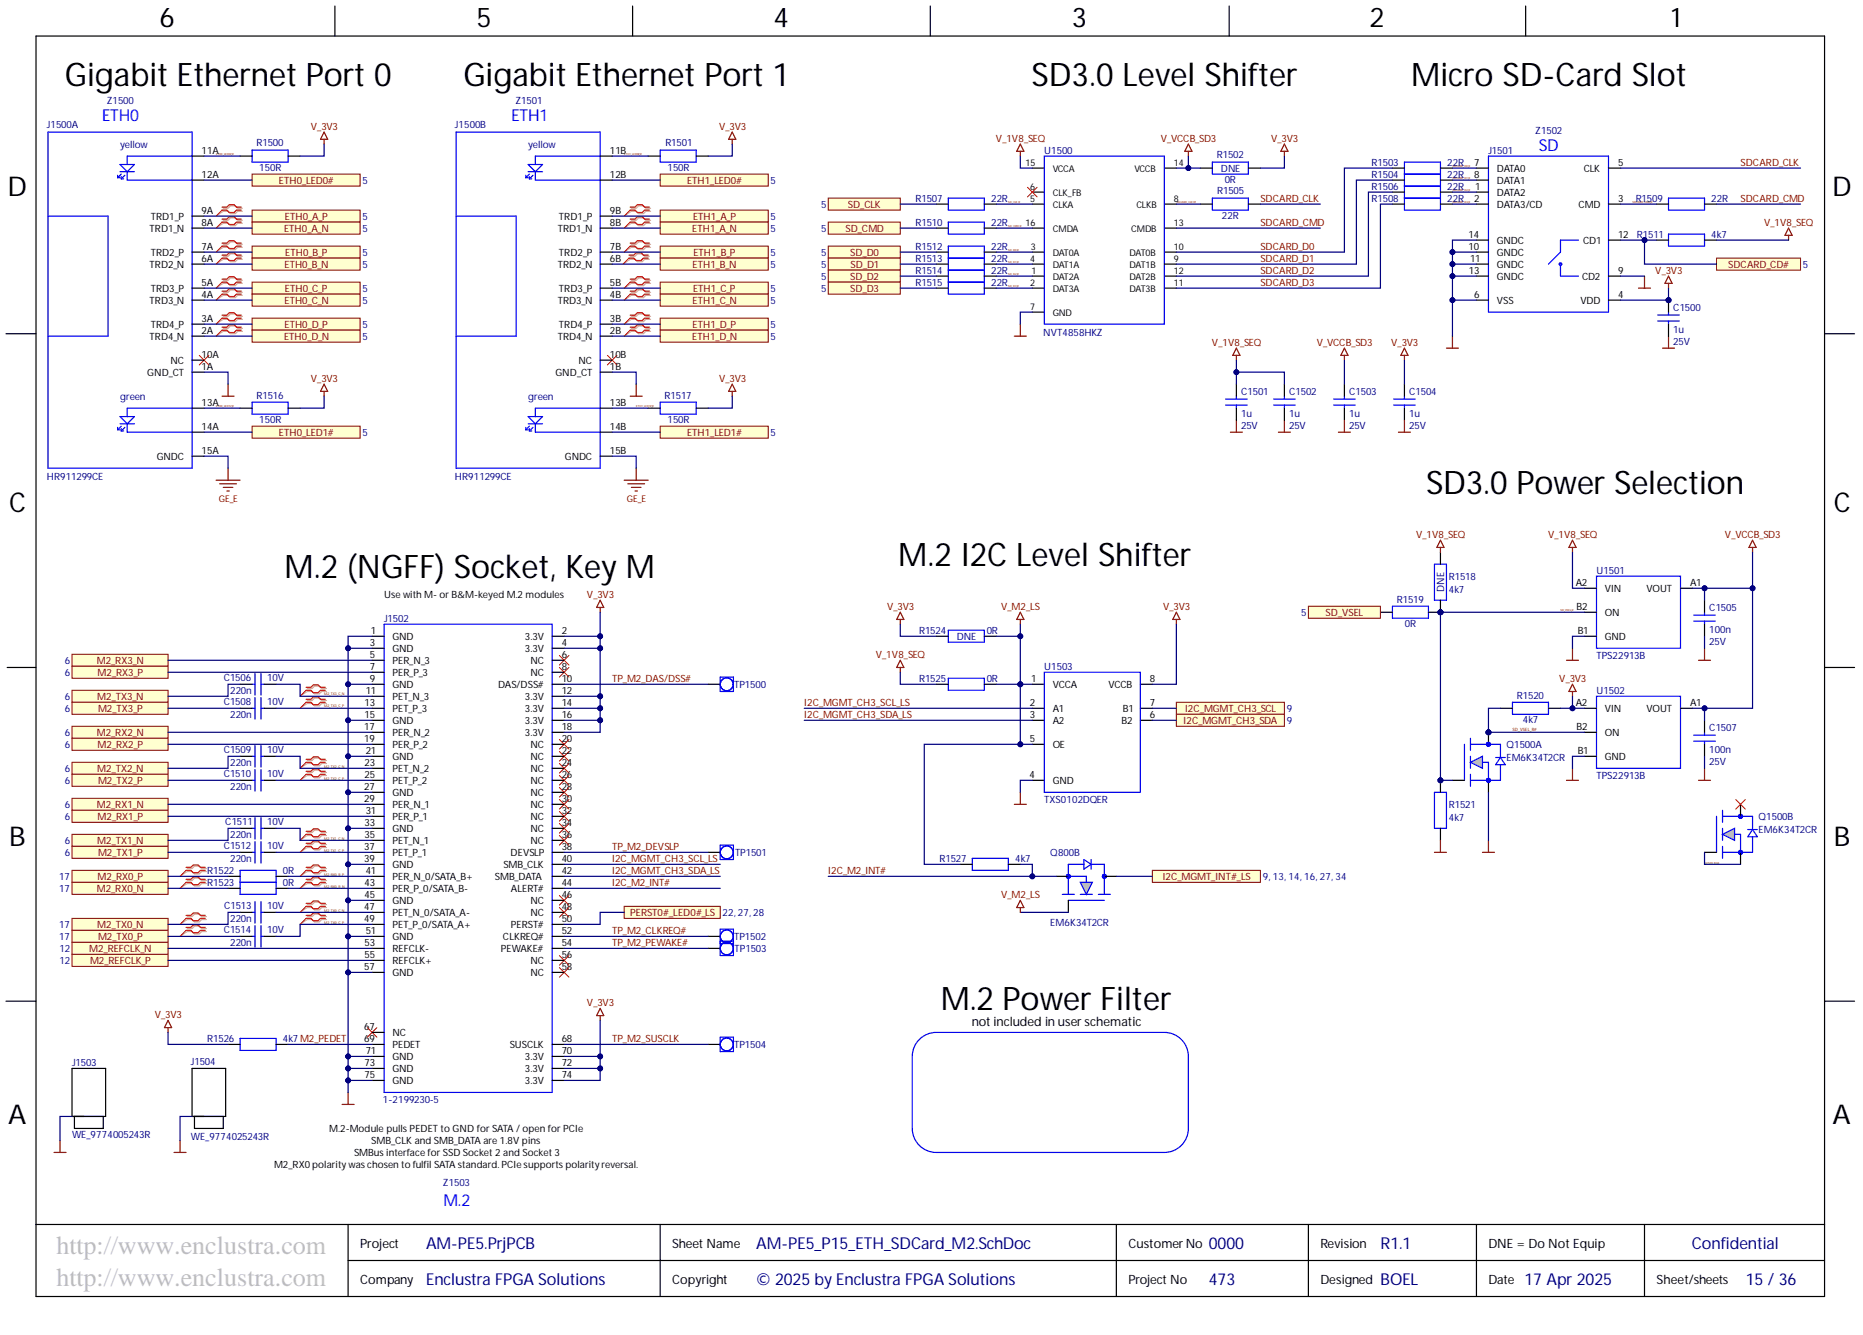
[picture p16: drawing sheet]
<svg xmlns="http://www.w3.org/2000/svg" width="393mm" height="282mm" viewBox="0 0 393 282" stroke-linecap="round" stroke-linejoin="round" font-family="sans-serif">
<defs><g id="words">
<g font-size="6.8">
<text x="13.7" y="18.1">Gigabit Ethernet Port 0</text>
<text x="97.8" y="18.1">Gigabit Ethernet Port 1</text>
<text x="217.8" y="18.1">SD3.0 Level Shifter</text>
<text x="298" y="18.1">Micro SD-Card Slot</text>
<text x="301.1" y="104.3">SD3.0 Power Selection</text>
<text x="189.7" y="119.5">M.2 I2C Level Shifter</text>
<text x="60.1" y="122">M.2 (NGFF) Socket, Key M</text>
<text x="198.6" y="213.2">M.2 Power Filter</text>
</g>
<g font-size="5.7">
<text x="33.7" y="5.7">6</text>
<text x="100.6" y="5.7">5</text>
<text x="163.3" y="5.7">4</text>
<text x="226.3" y="5.7">3</text>
<text x="289.2" y="5.7">2</text>
<text x="352.8" y="5.7">1</text>
<text x="1.6" y="41.4">D</text>
<text x="386.8" y="41.4">D</text>
<text x="1.9" y="108.1">C</text>
<text x="387.2" y="108.1">C</text>
<text x="1.9" y="178.5">B</text>
<text x="387.2" y="178.5">B</text>
<text x="1.7" y="237.3">A</text>
<text x="386.9" y="237.3">A</text>
</g>
<g font-size="5.5" fill="#c0c0c0">
<text x="11.9" y="264.7">http://www.enclustra.com</text>
<text x="11.9" y="271.5">http://www.enclustra.com</text>
</g>
<g font-size="3.5" fill="#00f">
<text x="21.5" y="25.5">ETH0</text>
<text x="108" y="25.5">ETH1</text>
<text x="324.9" y="31.9">SD</text>
<text x="93.6" y="254.7">M.2</text>
</g>
<g font-size="3.5" fill="#000080">
<text x="90" y="263.8">AM-PE5.PrjPCB</text>
<text x="159.7" y="263.8">AM-PE5_P15_ETH_SDCard_M2.SchDoc</text>
<text x="255.2" y="263.8">0000</text>
<text x="357.2" y="263.8">Confidential</text>
<text x="90" y="271.4">Enclustra FPGA Solutions</text>
<text x="159.7" y="271.4">© 2025 by Enclustra FPGA Solutions</text>
<text x="255.2" y="271.4">473</text>
<text x="291.5" y="271.4">BOEL</text>
<text x="321.9" y="271.4">17 Apr 2025</text>
<text x="368.6" y="271.4">15 / 36</text>
</g>
<text font-size="3.5" fill="#00007c" x="291.5" y="263.8">R1.1</text>
<g font-size="2.7">
<text x="205.2" y="216.5">notincluded in userschematic</text>
<text x="76" y="263.4">Project</text>
<text x="141.9" y="263.4">Sheet Name</text>
<text x="238.2" y="263.4">CustomerNo</text>
<text x="278.8" y="263.4">Revision</text>
<text x="314.3" y="263.4">DNE = Do Not Equip</text>
<text x="76" y="271">Company</text>
<text x="141.9" y="271">Copyright</text>
<text x="238.2" y="271">Project No</text>
<text x="278.8" y="271">Designed</text>
<text x="314.3" y="271">Date</text>
<text x="349.7" y="271">Sheet/sheets</text>
</g>
<g font-size="2.1" fill="#000080">
<text x="22.6" y="22.1">Z1500</text>
<text x="108.8" y="22.1">Z1501</text>
<text x="9.9" y="27.1">J1500A</text>
<text x="96.1" y="27.1">J1500B</text>
<text x="324.2" y="28.4">Z1502</text>
<text x="25.3" y="31.2">yellow</text>
<text x="54.2" y="30.9">R1500</text>
<text x="111.5" y="31.2">yellow</text>
<text x="140.5" y="30.9">R1501</text>
<text x="220.5" y="32.4">U1500</text>
<text x="256.9" y="33.5">R1502</text>
<text x="289.6" y="35">R1503</text>
<text x="305.6" y="35">22R</text>
<text x="314.3" y="32.4">J1501</text>
<text x="54.7" y="36.2">150R</text>
<text x="76.5" y="38.9">5</text>
<text x="140.9" y="36.2">150R</text>
<text x="162.7" y="38.9">5</text>
<text x="257" y="41.1">R1505</text>
<text x="257.8" y="36.3">DNE</text>
<text x="258.6" y="38.7">0R</text>
<text x="289.6" y="37.5">R1504</text>
<text x="289.6" y="40.1">R1506</text>
<text x="305.6" y="37.5">22R</text>
<text x="305.6" y="40.1">22R</text>
<text x="76.5" y="46.5">5</text>
<text x="162.7" y="46.5">5</text>
<text x="173.4" y="43.9">5</text>
<text x="193.3" y="42.6">R1507</text>
<text x="193.3" y="47.7">R1510</text>
<text x="209.3" y="42.6">22R</text>
<text x="209.3" y="47.7">22R</text>
<text x="258" y="46.3">22R</text>
<text x="289.6" y="42.6">R1508</text>
<text x="305.6" y="42.6">22R</text>
<text x="345.4" y="42.6">R1509</text>
<text x="361.3" y="42.6">22R</text>
<text x="76.5" y="49">5</text>
<text x="162.7" y="49">5</text>
<text x="173.4" y="49">5</text>
<text x="193.3" y="52.7">R1512</text>
<text x="209.3" y="52.7">22R</text>
<text x="345.6" y="50.2">R1511</text>
<text x="361.3" y="50.2">4k7</text>
<text x="76.5" y="54.1">5</text>
<text x="76.5" y="56.6">5</text>
<text x="162.7" y="54.1">5</text>
<text x="162.7" y="56.6">5</text>
<text x="173.4" y="54.1">5</text>
<text x="173.4" y="56.6">5</text>
<text x="173.4" y="59.1">5</text>
<text x="193.3" y="55.3">R1513</text>
<text x="193.3" y="57.8">R1514</text>
<text x="209.3" y="55.3">22R</text>
<text x="209.3" y="57.8">22R</text>
<text x="380.7" y="56.6">5</text>
<text x="76.5" y="61.7">5</text>
<text x="76.5" y="64.2">5</text>
<text x="162.7" y="61.7">5</text>
<text x="162.7" y="64.2">5</text>
<text x="173.4" y="61.7">5</text>
<text x="193.3" y="60.3">R1515</text>
<text x="209.3" y="60.3">22R</text>
<text x="353.3" y="65.7">C1500</text>
<text x="76.5" y="69.3">5</text>
<text x="76.5" y="71.8">5</text>
<text x="162.7" y="69.3">5</text>
<text x="162.7" y="71.8">5</text>
<text x="220.2" y="71">NVT4858HKZ</text>
<text x="353.3" y="70.2">1u</text>
<text x="353.3" y="72.7">25V</text>
<text x="262.1" y="83.4">C1501</text>
<text x="272.2" y="83.4">C1502</text>
<text x="284.9" y="83.4">C1503</text>
<text x="297.5" y="83.4">C1504</text>
<text x="25.3" y="84.4">green</text>
<text x="54.2" y="84.2">R1516</text>
<text x="54.7" y="89.4">150R</text>
<text x="111.5" y="84.4">green</text>
<text x="140.3" y="84.2">R1517</text>
<text x="140.9" y="89.4">150R</text>
<text x="262.1" y="88">1u</text>
<text x="272.2" y="88">1u</text>
<text x="284.9" y="88">1u</text>
<text x="297.5" y="88">1u</text>
<text x="76.5" y="92.1">5</text>
<text x="162.7" y="92.1">5</text>
<text x="262.1" y="90.5">25V</text>
<text x="272.2" y="90.5">25V</text>
<text x="284.9" y="90.5">25V</text>
<text x="297.5" y="90.5">25V</text>
<text x="9.9" y="101.4">HR911299CE</text>
<text x="96.1" y="101.4">HR911299CE</text>
<text x="304.9" y="125" transform="rotate(-90 304.9 125)">DNE</text>
<text x="305.9" y="122.4">R1518</text>
<text x="305.9" y="125.2">4k7</text>
<text x="337.1" y="121.2">U1501</text>
<text x="81.1" y="131.3">J1502</text>
<text x="274.7" y="130.1">5</text>
<text x="294.9" y="127.2">R1519</text>
<text x="360.9" y="129">C1505</text>
<text x="194.1" y="133.8">R1524</text>
<text x="202" y="135.1">DNE</text>
<text x="208.3" y="133.8">0R</text>
<text x="296.6" y="132.5">0R</text>
<text x="360.9" y="136.1">25V</text>
<text x="360.9" y="133.6">100n</text>
<text x="13.7" y="140.3">6</text>
<text x="13.7" y="142.8">6</text>
<text x="47.2" y="143.7">C1506</text>
<text x="56.4" y="143.7">10V</text>
<text x="194.1" y="144">R1525</text>
<text x="208.3" y="144">0R</text>
<text x="220.5" y="141.4">U1503</text>
<text x="337.1" y="139.2">TPS22913B</text>
<text x="13.7" y="147.9">6</text>
<text x="47.2" y="148.8">C1508</text>
<text x="48.6" y="146.5">220n</text>
<text x="56.4" y="148.8">10V</text>
<text x="155" y="145.3">TP1500</text>
<text x="320.3" y="147.5">R1520</text>
<text x="337.1" y="146.5">U1502</text>
<text x="13.7" y="150.4">6</text>
<text x="13.7" y="155.5">6</text>
<text x="48.6" y="151.6">220n</text>
<text x="271.7" y="150.4">9</text>
<text x="271.7" y="152.9">9</text>
<text x="321.5" y="152.8">4k7</text>
<text x="360.9" y="154.4">C1507</text>
<text x="13.7" y="158">6</text>
<text x="47.2" y="158.9">C1509</text>
<text x="48.6" y="161.7">220n</text>
<text x="56.4" y="158.9">10V</text>
<text x="318.1" y="157.9">Q1500A</text>
<text x="318.1" y="160.7">EM6K34T2CR</text>
<text x="360.9" y="161.5">25V</text>
<text x="360.9" y="158.9">100n</text>
<text x="13.7" y="163.1">6</text>
<text x="13.7" y="165.6">6</text>
<text x="47.2" y="164">C1510</text>
<text x="48.6" y="166.8">220n</text>
<text x="56.4" y="164">10V</text>
<text x="337.1" y="164.5">TPS22913B</text>
<text x="13.7" y="170.7">6</text>
<text x="13.7" y="173.2">6</text>
<text x="220.5" y="169.6">TXS0102DQER</text>
<text x="305.9" y="170.6">R1521</text>
<text x="305.9" y="173.4">4k7</text>
<text x="371.3" y="173.1">Q1500B</text>
<text x="13.7" y="178.3">6</text>
<text x="47.2" y="179.2">C1512</text>
<text x="47.6" y="174.1">C1511</text>
<text x="48.6" y="176.9">220n</text>
<text x="56.4" y="174.1">10V</text>
<text x="56.4" y="179.2">10V</text>
<text x="371.3" y="175.9">EM6K34T2CR</text>
<text x="12.5" y="185.9">17</text>
<text x="13.7" y="180.8">6</text>
<text x="43.8" y="184.5">R1522</text>
<text x="48.6" y="182">220n</text>
<text x="59.7" y="184.5">0R</text>
<text x="155.2" y="180.8">TP1501</text>
<text x="198.4" y="182">R1527</text>
<text x="214.3" y="182">4k7</text>
<text x="221.8" y="180.7">Q800B</text>
<text x="266.6" y="185.9">9, 13, 14, 16, 27, 34</text>
<text x="12.5" y="188.4">17</text>
<text x="43.8" y="187.1">R1523</text>
<text x="47.3" y="191.9">C1513</text>
<text x="56.4" y="191.9">10V</text>
<text x="59.7" y="187.1">0R</text>
<text x="12.5" y="196">17</text>
<text x="47.2" y="196.9">C1514</text>
<text x="48.6" y="194.7">220n</text>
<text x="56.4" y="196.9">10V</text>
<text x="152.6" y="193.5">22, 27, 28</text>
<text x="221.8" y="195.4">EM6K34T2CR</text>
<text x="12.5" y="198.5">17</text>
<text x="12.6" y="201.1">12</text>
<text x="12.6" y="203.6">12</text>
<text x="48.6" y="199.7">220n</text>
<text x="155" y="198.5">TP1502</text>
<text x="155.1" y="201.1">TP1503</text>
<text x="43.8" y="220">R1526</text>
<text x="59.7" y="220">4k7M2_PEDET</text>
<text x="155" y="221.4">TP1504</text>
<text x="15.2" y="225.1">J1503</text>
<text x="40.3" y="224.8">J1504</text>
<text x="80.8" y="232.9">1-2199230-5</text>
<text x="15.2" y="240.3">WE_9774005243R</text>
<text x="40.3" y="240.8">WE_9774025243R</text>
<text x="93.5" y="250.5">Z1503</text>
</g>
<g font-size="2.1" fill="#800000">
<text x="65.6" y="27.4">V_3V3</text>
<text x="151.8" y="27.4">V_3V3</text>
<text x="210.3" y="29.9">V_1V8_SEQ</text>
<text x="245.1" y="29.9">V_VCCB_SD3</text>
<text x="268.4" y="29.9">V_3V3</text>
<text x="367.5" y="35">SDCARD_CLK</text>
<text x="58.9" y="38.9">ETH0_LED0#</text>
<text x="145.1" y="38.9">ETH1_LED0#</text>
<text x="60.2" y="46.5">ETH0_A_P</text>
<text x="146.3" y="46.5">ETH1_A_P</text>
<text x="179" y="43.9">SD_CLK</text>
<text x="266.1" y="42.6">SDCARD_CLK</text>
<text x="266.1" y="47.7">SDCARD_CMD</text>
<text x="367.5" y="42.6">SDCARD_CMD</text>
<text x="372.5" y="47.7">V_1V8_SEQ</text>
<text x="60" y="49">ETH0_A_N</text>
<text x="146.2" y="49">ETH1_A_N</text>
<text x="178.5" y="49">SD_CMD</text>
<text x="266.1" y="52.7">SDCARD_D0</text>
<text x="60.1" y="56.6">ETH0_B_N</text>
<text x="60.2" y="54.1">ETH0_B_P</text>
<text x="146.2" y="56.6">ETH1_B_N</text>
<text x="146.4" y="54.1">ETH1_B_P</text>
<text x="179.5" y="54.1">SD_D0</text>
<text x="179.5" y="59.1">SD_D2</text>
<text x="179.6" y="56.6">SD_D1</text>
<text x="266.1" y="55.3">SDCARD_D1</text>
<text x="266.1" y="57.8">SDCARD_D2</text>
<text x="349.5" y="57.8">V_3V3</text>
<text x="364.9" y="56.6">SDCARD_CD#</text>
<text x="60.1" y="64.2">ETH0_C_N</text>
<text x="60.2" y="61.7">ETH0_C_P</text>
<text x="146.2" y="64.2">ETH1_C_N</text>
<text x="146.3" y="61.7">ETH1_C_P</text>
<text x="179.5" y="61.7">SD_D3</text>
<text x="266.1" y="60.3">SDCARD_D3</text>
<text x="60" y="71.8">ETH0_D_N</text>
<text x="60.1" y="69.3">ETH0_D_P</text>
<text x="146.2" y="71.8">ETH1_D_N</text>
<text x="146.2" y="69.3">ETH1_D_P</text>
<text x="255.9" y="73">V_1V8_SEQ</text>
<text x="278" y="73">V_VCCB_SD3</text>
<text x="293.7" y="73">V_3V3</text>
<text x="65.6" y="80.6">V_3V3</text>
<text x="151.8" y="80.6">V_3V3</text>
<text x="58.9" y="92.1">ETH0_LED1#</text>
<text x="145.1" y="92.1">ETH1_LED1#</text>
<text x="299" y="113.6">V_1V8_SEQ</text>
<text x="326.9" y="113.6">V_1V8_SEQ</text>
<text x="364.2" y="113.6">V_VCCB_SD3</text>
<text x="123.9" y="126.2">V_3V3</text>
<text x="187.3" y="128.8">V_3V3</text>
<text x="211.4" y="128.8">V_M2_LS</text>
<text x="245.6" y="128.8">V_3V3</text>
<text x="279.9" y="130.1">SD_VSEL</text>
<text x="20.4" y="140.3">M2_RX3_N</text>
<text x="20.6" y="142.8">M2_RX3_P</text>
<text x="129.3" y="144">TP_M2_DAS/DSS#</text>
<text x="184.9" y="138.9">V_1V8_SEQ</text>
<text x="329.2" y="144">V_3V3</text>
<text x="20.5" y="147.9">M2_TX3_N</text>
<text x="169.8" y="149">I2C_MGMT_CH3_SCL_LS</text>
<text x="20.4" y="155.5">M2_RX2_N</text>
<text x="20.7" y="150.4">M2_TX3_P</text>
<text x="169.8" y="151.6">I2C_MGMT_CH3_SDA_LS</text>
<text x="249.9" y="152.9">I2C_MGMT_CH3_SDA</text>
<text x="250.2" y="150.4">I2C_MGMT_CH3_SCL</text>
<text x="20.6" y="158">M2_RX2_P</text>
<text x="20.5" y="163.1">M2_TX2_N</text>
<text x="20.7" y="165.6">M2_TX2_P</text>
<text x="20.4" y="170.7">M2_RX1_N</text>
<text x="20.6" y="173.2">M2_RX1_P</text>
<text x="20.5" y="178.3">M2_TX1_N</text>
<text x="129.3" y="179.5">TP_M2_DEVSLP</text>
<text x="20.6" y="185.9">M2_RX0_P</text>
<text x="20.7" y="180.8">M2_TX1_P</text>
<text x="129.3" y="182">I2C_MGMT_CH3_SCL_LS</text>
<text x="129.3" y="184.5">I2C_MGMT_CH3_SDA_LS</text>
<text x="174.9" y="184.5">I2C_M2_INT#</text>
<text x="245.5" y="185.9">I2C_MGMT_INT#_LS</text>
<text x="20.4" y="188.4">M2_RX0_N</text>
<text x="129.3" y="187.1">I2C_M2_INT#</text>
<text x="211.4" y="189.6">V_M2_LS</text>
<text x="20.5" y="196">M2_TX0_N</text>
<text x="129.3" y="197.2">TP_M2_CLKREQ#</text>
<text x="133.1" y="193.5">PERST0#_LED0#_LS</text>
<text x="18.8" y="201.1">M2_REFCLK_N</text>
<text x="19" y="203.6">M2_REFCLK_P</text>
<text x="20.7" y="198.5">M2_TX0_P</text>
<text x="129.3" y="199.7">TP_M2_PEWAKE#</text>
<text x="32.7" y="214.9">V_3V3</text>
<text x="123.9" y="212.4">V_3V3</text>
<text x="129.3" y="220">TP_M2_SUSCLK</text>
</g>
<g font-size="2.1">
<text x="42.6" y="32.4">11A</text>
<text x="128.7" y="32.4">11B</text>
<text x="311.2" y="35">7</text>
<text x="341.6" y="35">5</text>
<text x="42.6" y="37.5">12A</text>
<text x="128.7" y="37.5">12B</text>
<text x="311.2" y="37.5">8</text>
<text x="311.5" y="40.1">1</text>
<text x="316" y="36.3">DATA0</text>
<text x="316" y="38.9">DATA1</text>
<text x="316" y="41.4">DATA2</text>
<text x="334.4" y="36.3">CLK</text>
<text x="31.8" y="46.5">TRD1_P</text>
<text x="42.6" y="45.1">9A</text>
<text x="42.6" y="47.7">8A</text>
<text x="118" y="46.5">TRD1_P</text>
<text x="128.7" y="45.1">9B</text>
<text x="128.7" y="47.7">8B</text>
<text x="311.2" y="42.6">2</text>
<text x="316" y="43.9">DATA3/CD</text>
<text x="333.3" y="43.9">CMD</text>
<text x="341.6" y="42.6">3</text>
<text x="31.6" y="49">TRD1_N</text>
<text x="42.6" y="52.7">7A</text>
<text x="117.8" y="49">TRD1_N</text>
<text x="128.7" y="52.7">7B</text>
<text x="310" y="50.2">14</text>
<text x="310" y="52.7">10</text>
<text x="316" y="51.5">GNDC</text>
<text x="334.3" y="51.5">CD1</text>
<text x="341.6" y="50.2">12</text>
<text x="31.6" y="56.6">TRD2_N</text>
<text x="31.8" y="54.1">TRD2_P</text>
<text x="42.6" y="55.3">6A</text>
<text x="117.8" y="56.6">TRD2_N</text>
<text x="118" y="54.1">TRD2_P</text>
<text x="128.7" y="55.3">6B</text>
<text x="310.1" y="57.8">13</text>
<text x="310.4" y="55.3">11</text>
<text x="316" y="54.1">GNDC</text>
<text x="316" y="56.6">GNDC</text>
<text x="316" y="59.1">GNDC</text>
<text x="334" y="59.1">CD2</text>
<text x="341.6" y="57.8">9</text>
<text x="31.6" y="64.2">TRD3_N</text>
<text x="31.8" y="61.7">TRD3_P</text>
<text x="42.6" y="60.3">5A</text>
<text x="42.6" y="62.9">4A</text>
<text x="117.8" y="64.2">TRD3_N</text>
<text x="118" y="61.7">TRD3_P</text>
<text x="128.7" y="60.3">5B</text>
<text x="128.7" y="62.9">4B</text>
<text x="311.2" y="62.9">6</text>
<text x="316" y="64.2">VSS</text>
<text x="333.7" y="64.2">VDD</text>
<text x="341.6" y="62.9">4</text>
<text x="31.6" y="71.8">TRD4_N</text>
<text x="31.8" y="69.3">TRD4_P</text>
<text x="42.6" y="67.9">3A</text>
<text x="42.6" y="70.5">2A</text>
<text x="117.8" y="71.8">TRD4_N</text>
<text x="118" y="69.3">TRD4_P</text>
<text x="128.7" y="67.9">3B</text>
<text x="128.7" y="70.5">2B</text>
<text x="36" y="76.9">NC</text>
<text x="42.6" y="75.5">10A</text>
<text x="122.2" y="76.9">NC</text>
<text x="128.7" y="75.5">10B</text>
<text x="31.1" y="79.4">GND_CT</text>
<text x="42.6" y="78.1">1A</text>
<text x="117.3" y="79.4">GND_CT</text>
<text x="128.7" y="78.1">1B</text>
<text x="42.6" y="85.7">13A</text>
<text x="128.7" y="85.7">13B</text>
<text x="42.6" y="90.7">14A</text>
<text x="42.6" y="95.8">15A</text>
<text x="128.7" y="90.7">14B</text>
<text x="128.7" y="95.8">15B</text>
<text x="33.1" y="97.2">GNDC</text>
<text x="119.3" y="97.2">GNDC</text>
<text x="332.7" y="123.7">A2</text>
<text x="338.9" y="125">VIN</text>
<text x="347.6" y="125">VOUT</text>
<text x="356.8" y="123.7">A1</text>
<text x="81.1" y="126.2">Use with M- or B&amp;M-keyed M.2 modules</text>
<text x="332.9" y="128.8">B2</text>
<text x="338.9" y="130.1">ON</text>
<text x="78.1" y="136.4">3</text>
<text x="78.3" y="133.8">1</text>
<text x="82.9" y="135.2">GND</text>
<text x="82.9" y="137.7">GND</text>
<text x="110.8" y="135.2">3.3V</text>
<text x="110.8" y="137.7">3.3V</text>
<text x="118.6" y="133.8">2</text>
<text x="118.6" y="136.4">4</text>
<text x="333.1" y="133.8">B1</text>
<text x="338.9" y="135.2">GND</text>
<text x="78.1" y="138.9">5</text>
<text x="78.1" y="141.4">7</text>
<text x="78.1" y="144">9</text>
<text x="82.9" y="140.3">PER_N_3</text>
<text x="82.9" y="142.8">PER_P_3</text>
<text x="112" y="140.3">NC</text>
<text x="112" y="142.8">NC</text>
<text x="118.6" y="138.9">6</text>
<text x="118.6" y="141.4">8</text>
<text x="118.6" y="144">10</text>
<text x="217.7" y="144">1</text>
<text x="242.8" y="144">8</text>
<text x="77" y="149">13</text>
<text x="77.2" y="146.5">11</text>
<text x="82.9" y="145.3">GND</text>
<text x="82.9" y="147.9">PET_N_3</text>
<text x="105.2" y="145.3">DAS/DSS#</text>
<text x="110.8" y="147.9">3.3V</text>
<text x="118.6" y="146.5">12</text>
<text x="118.6" y="149">14</text>
<text x="217.5" y="149">2</text>
<text x="222.3" y="145.3">VCCA</text>
<text x="234" y="145.3">VCCB</text>
<text x="242.8" y="149">7</text>
<text x="332.7" y="149">A2</text>
<text x="356.8" y="149">A1</text>
<text x="76.9" y="154.1">17</text>
<text x="77" y="151.6">15</text>
<text x="82.9" y="150.4">PET_P_3</text>
<text x="82.9" y="152.9">GND</text>
<text x="82.9" y="155.5">PER_N_2</text>
<text x="110.8" y="150.4">3.3V</text>
<text x="110.8" y="152.9">3.3V</text>
<text x="110.8" y="155.5">3.3V</text>
<text x="118.6" y="151.6">16</text>
<text x="118.6" y="154.1">18</text>
<text x="217.5" y="151.6">3</text>
<text x="222.3" y="150.4">A1</text>
<text x="222.3" y="152.9">A2</text>
<text x="236.8" y="152.9">B2</text>
<text x="237.1" y="150.4">B1</text>
<text x="242.8" y="151.6">6</text>
<text x="332.9" y="154.1">B2</text>
<text x="338.9" y="150.4">VIN</text>
<text x="338.9" y="155.5">ON</text>
<text x="347.6" y="150.4">VOUT</text>
<text x="76.9" y="156.6">19</text>
<text x="77" y="161.7">23</text>
<text x="77.2" y="159.2">21</text>
<text x="82.9" y="158">PER_P_2</text>
<text x="82.9" y="160.5">GND</text>
<text x="112" y="158">NC</text>
<text x="112" y="160.5">NC</text>
<text x="118.6" y="156.6">20</text>
<text x="118.6" y="159.2">22</text>
<text x="118.6" y="161.7">24</text>
<text x="217.5" y="156.6">5</text>
<text x="222.3" y="158">OE</text>
<text x="333.1" y="159.2">B1</text>
<text x="338.9" y="160.5">GND</text>
<text x="76.9" y="166.8">27</text>
<text x="77" y="164.2">25</text>
<text x="82.9" y="163.1">PET_N_2</text>
<text x="82.9" y="165.6">PET_P_2</text>
<text x="112" y="163.1">NC</text>
<text x="112" y="165.6">NC</text>
<text x="118.6" y="164.2">26</text>
<text x="118.6" y="166.8">28</text>
<text x="217.4" y="164.2">4</text>
<text x="222.3" y="165.6">GND</text>
<text x="76.9" y="169.3">29</text>
<text x="77.2" y="171.9">31</text>
<text x="82.9" y="168.1">GND</text>
<text x="82.9" y="170.7">PER_N_1</text>
<text x="82.9" y="173.2">PER_P_1</text>
<text x="112" y="168.1">NC</text>
<text x="112" y="170.7">NC</text>
<text x="112" y="173.2">NC</text>
<text x="118.6" y="169.3">30</text>
<text x="118.6" y="171.9">32</text>
<text x="76.9" y="179.5">37</text>
<text x="77" y="174.4">33</text>
<text x="77" y="176.9">35</text>
<text x="82.9" y="175.7">GND</text>
<text x="82.9" y="178.3">PET_N_1</text>
<text x="112" y="175.7">NC</text>
<text x="112" y="178.3">NC</text>
<text x="118.6" y="174.4">34</text>
<text x="118.6" y="176.9">36</text>
<text x="118.6" y="179.5">38</text>
<text x="76.9" y="182">39</text>
<text x="77.2" y="184.5">41</text>
<text x="82.9" y="180.8">PET_P_1</text>
<text x="82.9" y="183.3">GND</text>
<text x="82.9" y="185.9">PER_N_0/SATA_B+</text>
<text x="104.5" y="185.9">SMB_DATA</text>
<text x="106.3" y="183.3">SMB_CLK</text>
<text x="107.8" y="180.8">DEVSLP</text>
<text x="118.6" y="182">40</text>
<text x="118.6" y="184.5">42</text>
<text x="77" y="187.1">43</text>
<text x="77" y="189.6">45</text>
<text x="82.9" y="188.4">PER_P_0/SATA_B-</text>
<text x="82.9" y="190.9">GND</text>
<text x="107.9" y="188.4">ALERT#</text>
<text x="112" y="190.9">NC</text>
<text x="118.6" y="187.1">44</text>
<text x="118.6" y="189.6">46</text>
<text x="76.9" y="192.1">47</text>
<text x="76.9" y="194.7">49</text>
<text x="77.2" y="197.2">51</text>
<text x="82.9" y="193.5">PET_N_0/SATA_A-</text>
<text x="82.9" y="196">PET_P_0/SATA_A+</text>
<text x="107.9" y="196">PERST#</text>
<text x="112" y="193.5">NC</text>
<text x="118.6" y="192.1">48</text>
<text x="118.6" y="194.7">50</text>
<text x="118.6" y="197.2">52</text>
<text x="77" y="199.7">53</text>
<text x="77" y="202.3">55</text>
<text x="82.9" y="198.5">GND</text>
<text x="82.9" y="201.1">REFCLK-</text>
<text x="82.9" y="203.6">REFCLK+</text>
<text x="105.8" y="201.1">PEWAKE#</text>
<text x="106.2" y="198.5">CLKREQ#</text>
<text x="112" y="203.6">NC</text>
<text x="118.6" y="199.7">54</text>
<text x="118.6" y="202.3">56</text>
<text x="76.9" y="204.8">57</text>
<text x="82.9" y="206.2">GND</text>
<text x="112" y="206.2">NC</text>
<text x="118.6" y="204.8">58</text>
<text x="76.9" y="217.5">67</text>
<text x="76.9" y="220">69</text>
<text x="82.9" y="218.8">NC</text>
<text x="82.9" y="221.4">PEDET</text>
<text x="107.6" y="221.4">SUSCLK</text>
<text x="118.6" y="220">68</text>
<text x="77" y="225.1">73</text>
<text x="77" y="227.6">75</text>
<text x="77.2" y="222.5">71</text>
<text x="82.9" y="223.9">GND</text>
<text x="82.9" y="226.4">GND</text>
<text x="110.8" y="223.9">3.3V</text>
<text x="110.8" y="226.4">3.3V</text>
<text x="118.6" y="222.5">70</text>
<text x="118.6" y="225.1">72</text>
<text x="118.6" y="227.6">74</text>
<text x="82.9" y="229">GND</text>
<text x="110.8" y="229">3.3V</text>
<text x="69.5" y="239.1">M.2-Module pullsPEDET to GND for SATA /open for PCIe</text>
<text x="74.8" y="244.2">SMBusinterface for SSD Socket 2 and Socket 3</text>
<text x="78.4" y="241.6">SMB_CLK and SMB_DATA are 1.8V pins</text>
<text x="57.9" y="246.7">M2_RX0polaritywaschosen to fulfil SATA standard. PCIe supportspolarityreversal.</text>
</g>
<g font-size="1.9">
<text x="216.5" y="35">15</text>
<text x="247.9" y="35">14</text>
<text x="217.5" y="40.1">6</text>
<text x="222.3" y="36.3">VCCA</text>
<text x="222.3" y="41.3">CLK_FB</text>
<text x="239.5" y="36.3">VCCB</text>
<text x="216.5" y="47.7">16</text>
<text x="217.5" y="42.6">5</text>
<text x="222.3" y="43.9">CLKA</text>
<text x="239.9" y="43.9">CLKB</text>
<text x="247.9" y="47.7">13</text>
<text x="247.9" y="42.6">8</text>
<text x="217.6" y="52.7">3</text>
<text x="222.3" y="48.9">CMDA</text>
<text x="222.3" y="54">DAT0A</text>
<text x="238.5" y="54">DAT0B</text>
<text x="238.8" y="48.9">CMDB</text>
<text x="247.9" y="52.7">10</text>
<text x="217.5" y="55.3">4</text>
<text x="217.8" y="57.8">1</text>
<text x="222.3" y="59.1">DAT2A</text>
<text x="222.3" y="56.5">DAT1A</text>
<text x="238.5" y="59.1">DAT2B</text>
<text x="238.5" y="56.5">DAT1B</text>
<text x="247.9" y="57.8">12</text>
<text x="247.9" y="55.3">9</text>
<text x="217.5" y="60.3">2</text>
<text x="217.5" y="65.4">7</text>
<text x="222.3" y="61.6">DAT3A</text>
<text x="238.5" y="61.6">DAT3B</text>
<text x="247.9" y="60.3">11</text>
<text x="222.3" y="66.7">GND</text>
</g>
<g font-size="1.9" fill="#800000">
<text x="46.2" y="106">GE_E</text>
<text x="132.4" y="106">GE_E</text>
</g>
<text font-size=".9" fill="#800000" x="319.3" y="154.4">SD_VSEL_R#</text>
<g font-size=".8" fill="#800000">
<text x="68.4" y="146.8">M2_TX3_C_N</text>
<text x="68.4" y="149.4">M2_TX3_C_P</text>
<text x="68.4" y="162.1">M2_TX2_C_N</text>
<text x="68.4" y="164.6">M2_TX2_C_P</text>
<text x="68.4" y="177.3">M2_TX1_C_N</text>
<text x="68.4" y="179.8">M2_TX1_C_P</text>
<text x="68.4" y="184.9">M2_RX0_R_P</text>
<text x="68.4" y="187.4">M2_RX0_R_N</text>
<text x="68.4" y="192.5">M2_TX0_C_N</text>
<text x="68.4" y="195">M2_TX0_C_P</text>
</g>
<g font-size=".6" fill="#800000">
<text x="45.6" y="32.8">ETH0_LED0#_R</text>
<text x="131.8" y="32.8">ETH1_LED0#_R</text>
<text x="306.7" y="35.3">SDCARD_D0_R</text>
<text x="306.7" y="37.9">SDCARD_D1_R</text>
<text x="306.7" y="40.4">SDCARD_D2_R</text>
<text x="212.9" y="42.9">SD_CLK_R</text>
<text x="212.9" y="48">SD_CMD_R</text>
<text x="248.4" y="42.9">SDCARD_CLK_R1</text>
<text x="306.7" y="42.9">SDCARD_D3_R</text>
<text x="344.7" y="42.9">SDCARD_CMD_R</text>
<text x="212.9" y="53.1">SD_D0_R</text>
<text x="212.9" y="55.6">SD_D1_R</text>
<text x="212.9" y="58.1">SD_D2_R</text>
<text x="212.9" y="60.7">SD_D3_R</text>
<text x="45.6" y="86">ETH0_LED1#_R</text>
<text x="134.3" y="86">ETH1_LED1#_R</text>
<text x="329.5" y="129.1">SD_VSEL_R</text>
<text x="359.9" y="182.3">Q1500_B_GS</text>
</g>
</g></defs>
<g fill="none" stroke="#000" stroke-width=".25">
<path d="M7.6 7.6h377.6v266.1h-377.6zM70.7 1.3v6.3M133.6 1.3v6.3M196.4 1.3v6.3M259.5 1.3v6.3M322.1 1.3v6.3M50.7 33h2.5M60.8 33h2.6M1.3 70.5h6.3M385.2 70.5h6.4M50.7 86.2h2.5M60.8 86.2h2.6"/>
<path d="M1.5 140.9h6.1M385.2 140.9h6.4M1.3 211.4h6.3M385.2 211.4h6.4M7.6 258.5h377.6M73.5 258.5v15.2M139.4 258.5v15.2M235.7 258.5v15.2M276.3 258.5v15.2M311.7 258.5v15.2M347.2 258.5v15.2M73.5 266.1h311.7"/>
</g>
<path d="M68.4 27.9l.8 1.5h-1.5zM68.4 29.4v1M46.9 83.6h2.5M48.2 81.1v2.5M48.2 98.9v2.5M45.6 101.4h5.1M46.4 102.1h3.5M47.1 102.9h2.1M47.9 103.7h.5" fill="none" stroke="#800000" stroke-width=".25"/>
<path d="M53.2 31.7h7.6v2.5h-7.6zM53.2 84.9h7.6v2.5h-7.6z" fill="none" stroke="#00f" stroke-width=".25"/>
<g fill="none" stroke="#d0a3a3" stroke-width=".25">
<path d="M47.1 54.1h1.1l.5-.5h1l.5 .5h1M47.1 54.8h1.1l.5 .5h1l.5-.5h1M47.1 51.6h1.1l.5-.5h1l.5 .5h1M47.1 52.2h1.1l.5 .5h1l.5-.5h1M47.1 44h1.1l.5-.5h1l.5 .5h1M47.1 44.6h1.1l.5 .5h1l.5-.5h1M47.1 46.5h1.1l.5-.5h1l.5 .5h1M47.1 47.1h1.1l.5 .6h1l.5-.6h1M47.1 59.2h1.1l.5-.5h1l.5 .5h1M47.1 59.8h1.1l.5 .5h1l.5-.5h1M47.1 61.7h1.1l.5-.5h1l.5 .5h1M47.1 62.4h1.1l.5 .5h1l.5-.5h1"/>
<path d="M47.1 66.8h1.1l.5-.5h1l.5 .5h1M47.1 67.4h1.1l.5 .5h1l.5-.5h1M47.1 69.3h1.1l.5-.5h1l.5 .5h1M47.1 70h1.1l.5 .5h1l.5-.5h1"/>
</g>
<path d="M47.1 54.8l-1.5 1M47.1 52.2l-1.5 1M47.1 44.6l-1.5 1M47.1 47.1l-1.5 1.1M47.1 59.8l-1.5 1M47.1 62.4l-1.5 1M47.1 67.4l-1.5 1M47.1 70l-1.5 1" fill="none" stroke="#d0a3a3" stroke-width=".21"/>
<g fill="none" stroke="#f00" stroke-width=".25">
<path d="M46.9 53.9h1l.5-.5h1l.5 .5h1M46.9 54.5h1l.5 .5h1l.5-.5h1M46.9 51.3h1l.5-.5h1l.5 .5h1M46.9 52h1l.5 .5h1l.5-.5h1M46.9 43.7h1l.5-.5h1l.5 .5h1M46.9 44.4h1l.5 .5h1l.5-.5h1M46.9 46.3h1l.5-.5h1l.5 .5h1M46.9 46.9h1l.5 .5h1l.5-.5h1M46.9 58.9h1l.5-.5h1l.5 .5h1M46.9 59.6h1l.5 .5h1l.5-.5h1M46.9 61.5h1l.5-.5h1l.5 .5h1M46.9 62.1h1l.5 .5h1l.5-.5h1"/>
<path d="M46.9 66.5h1l.5-.5h1l.5 .5h1M46.9 67.2h1l.5 .5h1l.5-.5h1M46.9 69.1h1l.5-.5h1l.5 .5h1M46.9 69.7h1l.5 .5h1l.5-.5h1"/>
</g>
<path d="M46.9 54.5l-1.3 1.3M46.9 52l-1.3 1.2M46.9 44.4l-1.3 1.2M46.9 46.9l-1.3 1.3M46.9 59.6l-1.3 1.2M46.9 62.1l-1.3 1.3M46.9 67.2l-1.3 1.2M46.9 69.7l-1.3 1.3" fill="none" stroke="#f00" stroke-width=".21"/>
<path d="M53.2 44.4h22.8v2.5h-22.8z" fill-rule="evenodd" fill="#ffffd0"/>
<path d="M53.2 44.4h22.8v2.5h-22.8z" fill="none" stroke="#800000" stroke-width=".21"/>
<path d="M53.2 46.9h22.8v2.5h-22.8z" fill-rule="evenodd" fill="#ffffd0"/>
<path d="M53.2 46.9h22.8v2.5h-22.8z" fill="none" stroke="#800000" stroke-width=".21"/>
<path d="M53.2 52h22.8v2.5h-22.8z" fill-rule="evenodd" fill="#ffffd0"/>
<path d="M53.2 52h22.8v2.5h-22.8z" fill="none" stroke="#800000" stroke-width=".21"/>
<path d="M53.2 54.5h22.8v2.5h-22.8z" fill-rule="evenodd" fill="#ffffd0"/>
<path d="M53.2 54.5h22.8v2.5h-22.8z" fill="none" stroke="#800000" stroke-width=".21"/>
<path d="M53.2 59.6h22.8v2.5h-22.8z" fill-rule="evenodd" fill="#ffffd0"/>
<path d="M53.2 59.6h22.8v2.5h-22.8z" fill="none" stroke="#800000" stroke-width=".21"/>
<path d="M53.2 62.1h22.8v2.5h-22.8z" fill-rule="evenodd" fill="#ffffd0"/>
<path d="M53.2 62.1h22.8v2.5h-22.8z" fill="none" stroke="#800000" stroke-width=".21"/>
<path d="M53.2 67.2h22.8v2.5h-22.8z" fill-rule="evenodd" fill="#ffffd0"/>
<path d="M53.2 67.2h22.8v2.5h-22.8z" fill="none" stroke="#800000" stroke-width=".21"/>
<path d="M53.2 69.7h22.8v2.5h-22.8z" fill-rule="evenodd" fill="#ffffd0"/>
<path d="M53.2 69.7h22.8v2.5h-22.8z" fill="none" stroke="#800000" stroke-width=".21"/>
<path d="M53.2 36.8h22.8v2.5h-22.8z" fill-rule="evenodd" fill="#ffffd0"/>
<path d="M53.2 36.8h22.8v2.5h-22.8z" fill="none" stroke="#800000" stroke-width=".21"/>
<path d="M53.2 90h22.8v2.5h-22.8z" fill-rule="evenodd" fill="#ffffd0"/>
<path d="M53.2 90h22.8v2.5h-22.8z" fill="none" stroke="#800000" stroke-width=".21"/>
<path d="M154.6 27.9l.8 1.5h-1.6zM154.6 29.4v1M68.4 81.1l.8 1.5h-1.5zM68.4 82.6v1M133.1 83.6h2.5M134.3 81.1v2.5M134.3 98.9v2.5M131.8 101.4h5.1M132.5 102.1h3.6M133.3 102.9h2M134.1 103.7h.5" fill="none" stroke="#800000" stroke-width=".25"/>
<path d="M139.4 31.7h7.6v2.5h-7.6zM139.4 84.9h7.6v2.5h-7.6z" fill="none" stroke="#00f" stroke-width=".25"/>
<path d="M136.9 33h2.5M147 33h2.5M136.9 86.2h2.5M147 86.2h2.5" fill="none" stroke="#000" stroke-width=".25"/>
<g fill="none" stroke="#d0a3a3" stroke-width=".25">
<path d="M133.1 54.1h1l.5-.5h1l.5 .5h1M133.1 54.8h1l.5 .5h1l.5-.5h1M133.3 51.6h1l.5-.5h1l.6 .5h1M133.3 52.2h1l.5 .5h1l.6-.5h1M133.3 44h1l.5-.5h1l.6 .5h1M133.3 44.6h1l.5 .5h1l.6-.5h1M133.3 46.5h1l.5-.5h1l.6 .5h1M133.3 47.1h1l.5 .6h1l.6-.6h1M133.3 59.2h1l.5-.5h1l.6 .5h1M133.3 59.8h1l.5 .5h1l.6-.5h1M133.3 61.7h1l.5-.5h1l.6 .5h1M133.3 62.4h1l.5 .5h1l.6-.5h1"/>
<path d="M133.3 66.8h1l.5-.5h1l.6 .5h1M133.3 67.4h1l.5 .5h1l.6-.5h1M133.3 69.3h1l.5-.5h1l.6 .5h1M133.3 70h1l.5 .5h1l.6-.5h1"/>
</g>
<path d="M133.1 54.8l-1.6 1M133.3 52.2l-1.5 1M133.3 44.6l-1.5 1M133.3 47.1l-1.5 1.1M133.3 59.8l-1.5 1M133.3 62.4l-1.5 1M133.3 67.4l-1.5 1M133.3 70l-1.5 1" fill="none" stroke="#d0a3a3" stroke-width=".21"/>
<g fill="none" stroke="#f00" stroke-width=".25">
<path d="M132.8 53.9h1l.5-.5h1l.5 .5h1.1M132.8 54.5h1l.5 .5h1l.5-.5h1.1M133.1 51.3h1l.5-.5h1l.5 .5h1M133.1 52h1l.5 .5h1l.5-.5h1M133.1 43.7h1l.5-.5h1l.5 .5h1M133.1 44.4h1l.5 .5h1l.5-.5h1M133.1 46.3h1l.5-.5h1l.5 .5h1M133.1 46.9h1l.5 .5h1l.5-.5h1M133.1 58.9h1l.5-.5h1l.5 .5h1M133.1 59.6h1l.5 .5h1l.5-.5h1M133.1 61.5h1l.5-.5h1l.5 .5h1M133.1 62.1h1l.5 .5h1l.5-.5h1"/>
<path d="M133.1 66.5h1l.5-.5h1l.5 .5h1M133.1 67.2h1l.5 .5h1l.5-.5h1M133.1 69.1h1l.5-.5h1l.5 .5h1M133.1 69.7h1l.5 .5h1l.5-.5h1"/>
</g>
<path d="M132.8 54.5l-1.3 1.3M133.1 52l-1.3 1.2M133.1 44.4l-1.3 1.2M133.1 46.9l-1.3 1.3M133.1 59.6l-1.3 1.2M133.1 62.1l-1.3 1.3M133.1 67.2l-1.3 1.2M133.1 69.7l-1.3 1.3" fill="none" stroke="#f00" stroke-width=".21"/>
<path d="M139.4 44.4h22.8v2.5h-22.8z" fill-rule="evenodd" fill="#ffffd0"/>
<path d="M139.4 44.4h22.8v2.5h-22.8z" fill="none" stroke="#800000" stroke-width=".21"/>
<path d="M139.4 46.9h22.8v2.5h-22.8z" fill-rule="evenodd" fill="#ffffd0"/>
<path d="M139.4 46.9h22.8v2.5h-22.8z" fill="none" stroke="#800000" stroke-width=".21"/>
<path d="M139.4 52h22.8v2.5h-22.8z" fill-rule="evenodd" fill="#ffffd0"/>
<path d="M139.4 52h22.8v2.5h-22.8z" fill="none" stroke="#800000" stroke-width=".21"/>
<path d="M139.4 54.5h22.8v2.5h-22.8z" fill-rule="evenodd" fill="#ffffd0"/>
<path d="M139.4 54.5h22.8v2.5h-22.8z" fill="none" stroke="#800000" stroke-width=".21"/>
<path d="M139.4 59.6h22.8v2.5h-22.8z" fill-rule="evenodd" fill="#ffffd0"/>
<path d="M139.4 59.6h22.8v2.5h-22.8z" fill="none" stroke="#800000" stroke-width=".21"/>
<path d="M139.4 62.1h22.8v2.5h-22.8z" fill-rule="evenodd" fill="#ffffd0"/>
<path d="M139.4 62.1h22.8v2.5h-22.8z" fill="none" stroke="#800000" stroke-width=".21"/>
<path d="M139.4 67.2h22.8v2.5h-22.8z" fill-rule="evenodd" fill="#ffffd0"/>
<path d="M139.4 67.2h22.8v2.5h-22.8z" fill="none" stroke="#800000" stroke-width=".21"/>
<path d="M139.4 69.7h22.8v2.5h-22.8z" fill-rule="evenodd" fill="#ffffd0"/>
<path d="M139.4 69.7h22.8v2.5h-22.8z" fill="none" stroke="#800000" stroke-width=".21"/>
<path d="M139.4 36.8h22.8v2.5h-22.8z" fill-rule="evenodd" fill="#ffffd0"/>
<path d="M139.4 36.8h22.8v2.5h-22.8z" fill="none" stroke="#800000" stroke-width=".21"/>
<path d="M139.4 90h22.8v2.5h-22.8z" fill-rule="evenodd" fill="#ffffd0"/>
<path d="M139.4 90h22.8v2.5h-22.8z" fill="none" stroke="#800000" stroke-width=".21"/>
<path d="M347.2 58.3v2.5M345.9 60.8h2.6M351 73.5h2.6M352.3 71v2.5M154.6 81.1l.8 1.5h-1.6zM154.6 82.6v1" fill="none" stroke="#800000" stroke-width=".25"/>
<path d="M42.1 75l2 2.1M44.1 75l-2 2.1M128.2 75l2.1 2.1M130.3 75l-2.1 2.1" fill="none" stroke="#f00" stroke-width=".21"/>
<g fill="none" stroke="#00f" stroke-width=".25">
<path d="M314.3 33h25.3v32.9h-25.3zM329.5 56v2.3h3.8M333.3 50.7h-3.8v2.5l-2.6 2.6"/>
<circle cx="329.5" cy="55.8" r=".25"/>
</g>
<g fill="none" stroke="#000" stroke-width=".25">
<path d="M311.7 35.5h2.6M311.7 38h2.6M339.6 35.5h2.5M311.7 40.6h2.6M311.7 43.1h2.6M311.7 50.7h2.6M311.7 53.2h2.6M311.7 55.8h2.6M311.7 58.3h2.6M339.6 43.1h2.5M339.6 50.7h2.5M339.6 58.3h2.5"/>
<path d="M311.7 63.4h2.6M339.6 63.4h2.5"/>
</g>
<circle cx="352.3" cy="63.4" r=".51" fill="#000080"/>
<circle cx="352.3" cy="63.4" r=".51" fill="none" stroke="#000080" stroke-width=".21"/>
<path d="M350 66.5h4.6M350 67.8h4.6M352.3 65.9v.6M352.3 67.8v.6" fill="none" stroke="#00f" stroke-width=".25"/>
<path d="M352.3 63.4v2.5M352.3 68.4v2.6" fill="none" stroke="#000" stroke-width=".25"/>
<circle cx="352.3" cy="63.4" r=".51" fill="#000080"/>
<circle cx="352.3" cy="63.4" r=".51" fill="none" stroke="#000080" stroke-width=".21"/>
<path d="M352.3 58.3l.7 1.5h-1.5zM352.3 59.8v1M377.6 48.2l.8 1.5h-1.5zM377.6 49.7v1" fill="none" stroke="#800000" stroke-width=".25"/>
<path d="M352.3 49.4h7.6v2.6h-7.6z" fill="none" stroke="#00f" stroke-width=".25"/>
<path d="M349.7 50.7h2.6M359.9 50.7h2.5" fill="none" stroke="#000" stroke-width=".25"/>
<path d="M362.4 54.5h17.8v2.5h-17.8z" fill-rule="evenodd" fill="#ffffd0"/>
<path d="M362.4 54.5h17.8v2.5h-17.8z" fill="none" stroke="#800000" stroke-width=".21"/>
<g fill="none" stroke="#000" stroke-width=".25">
<path d="M218 35.5h2.5M245.8 35.5h2.6M253.4 35.5h2.6M263.6 35.5h2.5M218 58.3h2.5M218 48.2h2.5M218 53.2h2.5M218 40.6h2.5M218 55.8h2.5M218 43.1h2.5M245.8 58.3h2.6M245.8 48.2h2.6"/>
<path d="M245.8 53.2h2.6M245.8 55.8h2.6M245.8 43.1h2.6M253.4 43.1h2.6M263.6 43.1h2.5M218 60.8h2.5M218 65.9h2.5M245.8 60.8h2.6M271.2 81.1v2.5M271.2 86.2v2.5M283.9 81.1v2.5M283.9 86.2v2.5"/>
</g>
<path d="M220.5 33h25.3v35.4h-25.3zM256 34.2h7.6v2.6h-7.6zM256 41.8h7.6v2.6h-7.6zM268.9 84.3h4.6M268.9 85.5h4.6M271.2 83.6v.7M271.2 85.5v.7M281.6 84.3h4.5M281.6 85.5h4.5M283.9 83.6v.7M283.9 85.5v.7" fill="none" stroke="#00f" stroke-width=".25"/>
<path d="M215.4 31.9v1.1M215.4 30.4l.8 1.5h-1.5zM250.9 30.4l.8 1.5h-1.6zM250.9 31.9v1.1M271.2 30.4l.7 1.5h-1.5zM271.2 31.9v1.1M214.2 71h2.5M215.4 68.4v2.6M269.9 91.3h2.5M271.2 88.7v2.6M282.6 91.3h2.5M283.9 88.7v2.6" fill="none" stroke="#800000" stroke-width=".25"/>
<path d="M174.9 52h15.2v2.5h-15.2z" fill-rule="evenodd" fill="#ffffd0"/>
<path d="M174.9 52h15.2v2.5h-15.2z" fill="none" stroke="#800000" stroke-width=".21"/>
<path d="M174.9 54.5h15.2v2.5h-15.2z" fill-rule="evenodd" fill="#ffffd0"/>
<path d="M174.9 54.5h15.2v2.5h-15.2z" fill="none" stroke="#800000" stroke-width=".21"/>
<path d="M174.9 57h15.2v2.6h-15.2z" fill-rule="evenodd" fill="#ffffd0"/>
<path d="M174.9 57h15.2v2.6h-15.2z" fill="none" stroke="#800000" stroke-width=".21"/>
<path d="M174.9 59.6h15.2v2.5h-15.2z" fill-rule="evenodd" fill="#ffffd0"/>
<path d="M174.9 59.6h15.2v2.5h-15.2z" fill="none" stroke="#800000" stroke-width=".21"/>
<path d="M174.9 41.8h15.2v2.6h-15.2z" fill-rule="evenodd" fill="#ffffd0"/>
<path d="M174.9 41.8h15.2v2.6h-15.2z" fill="none" stroke="#800000" stroke-width=".21"/>
<path d="M174.9 46.9h15.2v2.5h-15.2z" fill-rule="evenodd" fill="#ffffd0"/>
<path d="M174.9 46.9h15.2v2.5h-15.2z" fill="none" stroke="#800000" stroke-width=".21"/>
<path d="M305.4 73.5h2.5M306.7 71v2.5" fill="none" stroke="#800000" stroke-width=".25"/>
<circle cx="304.1" cy="129.3" r=".51" fill="#000080"/>
<circle cx="304.1" cy="129.3" r=".51" fill="none" stroke="#000080" stroke-width=".21"/>
<path d="M294 128h7.6v2.5h-7.6z" fill="none" stroke="#00f" stroke-width=".25"/>
<path d="M291.5 129.3h2.5M301.6 129.3h2.5" fill="none" stroke="#000" stroke-width=".25"/>
<circle cx="304.1" cy="129.3" r=".51" fill="#000080"/>
<circle cx="304.1" cy="129.3" r=".51" fill="none" stroke="#000080" stroke-width=".21"/>
<path d="M200.2 41.8h7.6v2.6h-7.6z" fill="none" stroke="#00f" stroke-width=".25"/>
<path d="M197.7 43.1h2.5M207.8 43.1h2.6" fill="none" stroke="#000" stroke-width=".25"/>
<path d="M276.3 128h15.2v2.5h-15.2z" fill-rule="evenodd" fill="#ffffd0"/>
<path d="M276.3 128h15.2v2.5h-15.2z" fill="none" stroke="#800000" stroke-width=".21"/>
<path d="M283.9 73.5l.7 1.5h-1.5zM283.9 75v1M332 115.6v1M332 114.1l.8 1.5h-1.6zM330.7 139.4h2.6M332 136.9v2.5M332 144.5l.8 1.5h-1.6zM332 146v1M330.7 164.8h2.6M332 162.2v2.6" fill="none" stroke="#800000" stroke-width=".25"/>
<g fill="none" stroke="#00f" stroke-width=".25">
<path d="M10.1 27.9h30.5v71h-30.5zM24.8 37.5h.5M24.8 37v.5M25.3 34.7h3.1l-1.5 1.6zM25.3 36.3h3.1M25.6 37.3v.5M25.6 37.8h.5M25.6 36.8l-.8 .7M26.4 37l-.8 .8M26.9 36.3v1.7h13.7M40.6 33h-13.7v1.7M96.3 27.9h30.4v71h-30.4z"/>
<path d="M111 37.5h.5M111 37v.5M111.5 34.7h3.1l-1.6 1.6zM111.5 36.3h3.1M111.8 37.8h.5M111.8 37.3v.5M111.8 36.8l-.8 .7M112.5 37l-.7 .8M113 36.3v1.7h13.7M126.7 33h-13.7v1.7M10.1 45.6h12.7v25.4h-12.7M96.3 45.6h12.7v25.4h-12.7"/>
<path d="M24.8 90.2v.5M24.8 90.7h.5M25.3 89.5h3.1M25.3 88h3.1l-1.5 1.5zM25.6 90.5v.5M25.6 90l-.8 .7M25.6 91h.5M26.4 90.2l-.8 .8M26.9 89.5v1.8h13.7M40.6 86.2h-13.7v1.8M111 90.7h.5M111 90.2v.5"/>
<path d="M111.5 89.5h3.1M111.5 88h3.1l-1.6 1.5zM111.8 91h.5M111.8 90.5v.5M111.8 90l-.8 .7M112.5 90.2l-.7 .8M113 89.5v1.8h13.7M126.7 86.2h-13.7v1.8M337.1 121.7h17.7v15.2h-17.7zM357.6 129.9h4.6M357.6 131.1h4.6M359.9 129.3v.6"/>
<path d="M359.9 131.1v.7M337.1 147h17.7v15.2h-17.7zM357.6 155.2h4.6M357.6 156.5h4.6M359.9 154.6v.6M359.9 156.5v.7"/>
</g>
<g fill="none" stroke="#000" stroke-width=".25">
<path d="M40.6 33h2.5M40.6 38h2.5M126.7 33h2.6M126.7 38h2.6M40.6 45.6h2.5M40.6 48.2h2.5M40.6 53.2h2.5M40.6 55.8h2.5M126.7 45.6h2.6M126.7 48.2h2.6M126.7 53.2h2.6M126.7 55.8h2.6"/>
<path d="M40.6 60.8h2.5M40.6 63.4h2.5M40.6 68.4h2.5M40.6 71h2.5M40.6 76h2.5M40.6 78.6h2.5M126.7 60.8h2.6M126.7 63.4h2.6M126.7 68.4h2.6M126.7 71h2.6M126.7 76h2.6M126.7 78.6h2.6"/>
<path d="M40.6 86.2h2.5M40.6 91.3h2.5M40.6 96.3h2.5M126.7 86.2h2.6M126.7 91.3h2.6M126.7 96.3h2.6M334.5 124.2h2.6M334.5 134.3h2.6M334.5 129.3h2.6M354.8 124.2h2.6M359.9 126.7v2.6M359.9 131.8v2.5"/>
<path d="M334.5 149.5h2.6M334.5 159.7h2.6M334.5 154.6h2.6M354.8 149.5h2.6M359.9 152.1v2.5M359.9 157.2v2.5"/>
</g>
<path d="M216.9 39.5l2.1 2.1M219 39.5l-2.1 2.1" fill="none" stroke="#f00" stroke-width=".21"/>
<circle cx="314.3" cy="154.6" r=".51" fill="#000080"/>
<circle cx="314.3" cy="154.6" r=".51" fill="none" stroke="#000080" stroke-width=".21"/>
<path d="M314.3 154.6v2.6" fill="none" stroke="#000" stroke-width=".25"/>
<circle cx="314.3" cy="154.6" r=".51" fill="#000080"/>
<circle cx="314.3" cy="154.6" r=".51" fill="none" stroke="#000080" stroke-width=".21"/>
<path d="M314.3 164.8v2.5" fill="none" stroke="#000" stroke-width=".25"/>
<path d="M310.5 155.9v2.5M310.5 159.7v2.5M310.5 163.5v2.5" fill="none" stroke="#00f" stroke-width=".25"/>
<path d="M310.5 161l2.5-1.3v2.5z" fill="#c0c0c0"/>
<path d="M309.2 157.2v7.6M310.5 157.2h6.3v2.7M315.8 159.9h2M316.8 159.9l1 1.6h-2zM310.5 161l2.5-1.3v2.5zM313 161h1.3v3.8M316.8 161.5v3.3h-6.3M363.7 171.1v2.5M363.7 174.9v2.5M363.7 178.7v2.5" fill="none" stroke="#00f" stroke-width=".25"/>
<g fill="none" stroke="#00f" stroke-width=".76">
<circle cx="314.3" cy="157.2" r=".15"/>
<circle cx="314.3" cy="164.8" r=".15"/>
</g>
<path d="M306.7 164.8h2.5" fill="none" stroke="#000" stroke-width=".25"/>
<path d="M363.7 176.2l2.5-1.3v2.5z" fill="#c0c0c0"/>
<path d="M319.3 148.3h7.6v2.5h-7.6zM362.4 172.4v7.6M363.7 176.2l2.5-1.3v2.5zM363.7 172.4h6.3v2.7M366.2 176.2h1.3v3.8M369 175.1h2M370 175.1l1 1.6h-2zM370 176.7v3.3h-6.3" fill="none" stroke="#00f" stroke-width=".25"/>
<path d="M367.4 179.9h.2v.2h-.2zM367.4 172.3h.2v.2h-.2z" fill="none" stroke="#00f" stroke-width=".76"/>
<path d="M316.8 149.5h2.5M326.9 149.5h2.6M359.9 180h2.5M367.5 169.8v2.6M367.5 180v2.5" fill="none" stroke="#000" stroke-width=".25"/>
<path d="M370 114.1l.8 1.5h-1.5zM370 115.6v1M358.6 139.4h2.6M359.9 136.9v2.5M313 180h2.5M314.3 177.4v2.6M358.6 164.8h2.6M359.9 162.2v2.6" fill="none" stroke="#800000" stroke-width=".25"/>
<circle cx="304.1" cy="129.3" r=".51" fill="#000080"/>
<circle cx="304.1" cy="129.3" r=".51" fill="none" stroke="#000080" stroke-width=".21"/>
<path d="M302.9 119.1h2.5v7.6h-2.5z" fill="none" stroke="#00f" stroke-width=".25"/>
<path d="M304.1 126.7v2.6" fill="none" stroke="#000" stroke-width=".25"/>
<circle cx="304.1" cy="129.3" r=".51" fill="#000080"/>
<circle cx="304.1" cy="129.3" r=".51" fill="none" stroke="#000080" stroke-width=".21"/>
<path d="M304.1 116.6v2.5" fill="none" stroke="#000" stroke-width=".25"/>
<path d="M304.1 114.1l.8 1.5h-1.5zM304.1 115.6v1" fill="none" stroke="#800000" stroke-width=".25"/>
<circle cx="304.1" cy="164.8" r=".51" fill="#000080"/>
<circle cx="304.1" cy="164.8" r=".51" fill="none" stroke="#000080" stroke-width=".21"/>
<path d="M302.9 167.3h2.5v7.6h-2.5z" fill="none" stroke="#00f" stroke-width=".25"/>
<path d="M304.1 164.8v2.5M304.1 174.9v2.5" fill="none" stroke="#000" stroke-width=".25"/>
<circle cx="304.1" cy="164.8" r=".51" fill="#000080"/>
<circle cx="304.1" cy="164.8" r=".51" fill="none" stroke="#000080" stroke-width=".21"/>
<path d="M126.7 126.7l.8 1.6h-1.5zM126.7 128.3v1M302.9 180h2.5M304.1 177.4v2.6" fill="none" stroke="#800000" stroke-width=".25"/>
<path d="M118.1 138.4l2 2M120.1 138.4l-2 2M366.5 168.8l2 2M368.5 168.8l-2 2" fill="none" stroke="#f00" stroke-width=".21"/>
<path d="M15.2 138.1h20.3v2.6h-20.3z" fill-rule="evenodd" fill="#ffffd0"/>
<path d="M15.2 138.1h20.3v2.6h-20.3z" fill="none" stroke="#800000" stroke-width=".21"/>
<path d="M15.2 140.7h20.3v2.5h-20.3z" fill-rule="evenodd" fill="#ffffd0"/>
<path d="M15.2 140.7h20.3v2.5h-20.3z" fill="none" stroke="#800000" stroke-width=".21"/>
<path d="M118.1 140.9l2 2.1M120.1 140.9l-2 2.1" fill="none" stroke="#f00" stroke-width=".21"/>
<g fill="none" stroke="#00f" stroke-width=".25">
<path d="M53.2 144.5h.6M53.8 142.2v4.6M55.1 144.5h.7M55.1 142.2v4.6M152.1 143h2.8v3h-2.8z"/>
<circle cx="153.4" cy="144.5" r="1.36"/>
</g>
<path d="M50.7 144.5h2.5M55.8 144.5h2.5M149.5 144.5h2.6" fill="none" stroke="#000" stroke-width=".25"/>
<path d="M15.2 145.7h20.3v2.6h-20.3z" fill-rule="evenodd" fill="#ffffd0"/>
<path d="M15.2 145.7h20.3v2.6h-20.3z" fill="none" stroke="#800000" stroke-width=".21"/>
<path d="M64.9 145.4h1l.5-.5h1l.5 .5h1M64.9 146h1l.5 .5h1l.5-.5h1M64.9 147.9h1l.5-.5h1l.5 .5h1M64.9 148.5h1l.5 .5h1l.5-.5h1" fill="none" stroke="#d0a3a3" stroke-width=".25"/>
<path d="M64.9 146l-1.5 1M64.9 148.5l-1.5 1" fill="none" stroke="#d0a3a3" stroke-width=".21"/>
<path d="M64.6 145.1h1l.5-.5h1.1l.5 .5h1M64.6 145.7h1l.5 .6h1.1l.5-.6h1M64.6 147.6h1l.5-.5h1.1l.5 .5h1M64.6 148.3h1l.5 .5h1.1l.5-.5h1" fill="none" stroke="#f00" stroke-width=".25"/>
<path d="M64.6 145.7l-1.2 1.3M64.6 148.3l-1.2 1.2" fill="none" stroke="#f00" stroke-width=".21"/>
<path d="M15.2 148.3h20.3v2.5h-20.3z" fill-rule="evenodd" fill="#ffffd0"/>
<path d="M15.2 148.3h20.3v2.5h-20.3z" fill="none" stroke="#800000" stroke-width=".21"/>
<path d="M53.2 149.5h.6M53.8 147.3v4.5M55.1 149.5h.7M55.1 147.3v4.5" fill="none" stroke="#00f" stroke-width=".25"/>
<path d="M50.7 149.5h2.5M55.8 149.5h2.5" fill="none" stroke="#000" stroke-width=".25"/>
<path d="M15.2 153.3h20.3v2.6h-20.3z" fill-rule="evenodd" fill="#ffffd0"/>
<path d="M15.2 153.3h20.3v2.6h-20.3z" fill="none" stroke="#800000" stroke-width=".21"/>
<path d="M118.1 156.1l2 2.1M120.1 156.1l-2 2.1" fill="none" stroke="#f00" stroke-width=".21"/>
<path d="M15.2 155.9h20.3v2.5h-20.3z" fill-rule="evenodd" fill="#ffffd0"/>
<path d="M15.2 155.9h20.3v2.5h-20.3z" fill="none" stroke="#800000" stroke-width=".21"/>
<path d="M118.1 158.7l2 2M120.1 158.7l-2 2M64.6 161l-1.2 1.2M118.1 161.2l2 2M120.1 161.2l-2 2" fill="none" stroke="#f00" stroke-width=".21"/>
<path d="M53.2 159.7h.6M53.8 157.4v4.6M55.1 159.7h.7M55.1 157.4v4.6" fill="none" stroke="#00f" stroke-width=".25"/>
<path d="M50.7 159.7h2.5M55.8 159.7h2.5" fill="none" stroke="#000" stroke-width=".25"/>
<path d="M64.9 160.6h1l.5-.5h1l.5 .5h1M64.9 161.2h1l.5 .5h1l.5-.5h1" fill="none" stroke="#d0a3a3" stroke-width=".25"/>
<path d="M64.9 161.2l-1.5 1" fill="none" stroke="#d0a3a3" stroke-width=".21"/>
<path d="M64.6 160.3h1l.5-.5h1.1l.5 .5h1M64.6 161h1l.5 .5h1.1l.5-.5h1" fill="none" stroke="#f00" stroke-width=".25"/>
<path d="M15.2 161h20.3v2.5h-20.3z" fill-rule="evenodd" fill="#ffffd0"/>
<path d="M15.2 161h20.3v2.5h-20.3z" fill="none" stroke="#800000" stroke-width=".21"/>
<path d="M15.2 163.5h20.3v2.5h-20.3z" fill-rule="evenodd" fill="#ffffd0"/>
<path d="M15.2 163.5h20.3v2.5h-20.3z" fill="none" stroke="#800000" stroke-width=".21"/>
<path d="M64.6 163.5l-1.2 1.3M118.1 163.7l2 2.1M118.1 166.3l2 2M120.1 163.7l-2 2.1M120.1 166.3l-2 2" fill="none" stroke="#f00" stroke-width=".21"/>
<path d="M64.9 163.1h1l.5-.5h1l.5 .5h1M64.9 163.7h1l.5 .5h1l.5-.5h1" fill="none" stroke="#d0a3a3" stroke-width=".25"/>
<path d="M64.9 163.7l-1.5 1.1" fill="none" stroke="#d0a3a3" stroke-width=".21"/>
<path d="M64.6 162.9h1l.5-.6h1.1l.5 .6h1M64.6 163.5h1l.5 .5h1.1l.5-.5h1" fill="none" stroke="#f00" stroke-width=".25"/>
<path d="M53.2 164.8h.6M53.8 162.5v4.5M55.1 164.8h.7M55.1 162.5v4.5" fill="none" stroke="#00f" stroke-width=".25"/>
<path d="M50.7 164.8h2.5M55.8 164.8h2.5" fill="none" stroke="#000" stroke-width=".25"/>
<path d="M15.2 168.6h20.3v2.5h-20.3z" fill-rule="evenodd" fill="#ffffd0"/>
<path d="M15.2 168.6h20.3v2.5h-20.3z" fill="none" stroke="#800000" stroke-width=".21"/>
<path d="M118.1 168.8l2 2M118.1 171.3l2 2.1M120.1 168.8l-2 2M120.1 171.3l-2 2.1" fill="none" stroke="#f00" stroke-width=".21"/>
<path d="M15.2 171.1h20.3v2.5h-20.3z" fill-rule="evenodd" fill="#ffffd0"/>
<path d="M15.2 171.1h20.3v2.5h-20.3z" fill="none" stroke="#800000" stroke-width=".21"/>
<path d="M118.1 173.9l2 2M120.1 173.9l-2 2" fill="none" stroke="#f00" stroke-width=".21"/>
<path d="M53.2 174.9h.6M53.8 172.6v4.6M55.1 174.9h.7M55.1 172.6v4.6" fill="none" stroke="#00f" stroke-width=".25"/>
<path d="M50.7 174.9h2.5M55.8 174.9h2.5" fill="none" stroke="#000" stroke-width=".25"/>
<path d="M15.2 176.2h20.3v2.5h-20.3z" fill-rule="evenodd" fill="#ffffd0"/>
<path d="M15.2 176.2h20.3v2.5h-20.3z" fill="none" stroke="#800000" stroke-width=".21"/>
<path d="M64.9 175.8h1l.5-.5h1l.5 .5h1M64.9 176.4h1l.5 .5h1l.5-.5h1M64.9 178.3h1l.5-.5h1l.5 .5h1M64.9 178.9h1l.5 .6h1l.5-.6h1" fill="none" stroke="#d0a3a3" stroke-width=".25"/>
<path d="M64.9 176.4l-1.5 1M64.9 178.9l-1.5 1.1" fill="none" stroke="#d0a3a3" stroke-width=".21"/>
<path d="M64.6 175.5h1l.5-.5h1.1l.5 .5h1M64.6 176.2h1l.5 .5h1.1l.5-.5h1M64.6 178.1h1l.5-.5h1.1l.5 .5h1M64.6 178.7h1l.5 .5h1.1l.5-.5h1" fill="none" stroke="#f00" stroke-width=".25"/>
<path d="M64.6 176.2l-1.2 1.2M64.6 178.7l-1.2 1.3M118.1 176.4l2 2M120.1 176.4l-2 2" fill="none" stroke="#f00" stroke-width=".21"/>
<g fill="none" stroke="#00f" stroke-width=".25">
<path d="M152.1 178.4h2.8v3.1h-2.8z"/>
<circle cx="153.4" cy="180" r="1.36"/>
</g>
<path d="M149.5 180h2.6" fill="none" stroke="#000" stroke-width=".25"/>
<path d="M15.2 178.7h20.3v2.5h-20.3z" fill-rule="evenodd" fill="#ffffd0"/>
<path d="M15.2 178.7h20.3v2.5h-20.3z" fill="none" stroke="#800000" stroke-width=".21"/>
<path d="M53.2 180h.6M53.8 177.7v4.5M55.1 180h.7M55.1 177.7v4.5" fill="none" stroke="#00f" stroke-width=".25"/>
<path d="M50.7 180h2.5M55.8 180h2.5" fill="none" stroke="#000" stroke-width=".25"/>
<path d="M39.5 183.4h1.1l.5-.5h1l.5 .5h1M39.5 184h1.1l.5 .5h1l.5-.5h1M64.9 183.4h1l.5-.5h1l.5 .5h1M64.9 184h1l.5 .5h1l.5-.5h1" fill="none" stroke="#d0a3a3" stroke-width=".25"/>
<path d="M39.5 184l-1.5 1M64.9 184l-1.5 1" fill="none" stroke="#d0a3a3" stroke-width=".21"/>
<path d="M39.3 183.1h1l.5-.5h1l.5 .5h1M39.3 183.8h1l.5 .5h1l.5-.5h1M64.6 183.1h1l.5-.5h1.1l.5 .5h1M64.6 183.8h1l.5 .5h1.1l.5-.5h1" fill="none" stroke="#f00" stroke-width=".25"/>
<path d="M39.3 183.8l-1.3 1.2M64.6 183.8l-1.2 1.2" fill="none" stroke="#f00" stroke-width=".21"/>
<path d="M15.2 183.8h20.3v2.5h-20.3z" fill-rule="evenodd" fill="#ffffd0"/>
<path d="M15.2 183.8h20.3v2.5h-20.3z" fill="none" stroke="#800000" stroke-width=".21"/>
<path d="M50.7 183.8h7.6v2.5h-7.6z" fill="none" stroke="#00f" stroke-width=".25"/>
<path d="M48.2 185h2.5M58.3 185h2.5" fill="none" stroke="#000" stroke-width=".25"/>
<path d="M39.5 185.9h1.1l.5-.5h1l.5 .5h1M39.5 186.6h1.1l.5 .5h1l.5-.5h1" fill="none" stroke="#d0a3a3" stroke-width=".25"/>
<path d="M39.5 186.6l-1.5 1" fill="none" stroke="#d0a3a3" stroke-width=".21"/>
<path d="M39.3 185.7h1l.5-.5h1l.5 .5h1M39.3 186.3h1l.5 .5h1l.5-.5h1" fill="none" stroke="#f00" stroke-width=".25"/>
<path d="M39.3 186.3l-1.3 1.3" fill="none" stroke="#f00" stroke-width=".21"/>
<path d="M15.2 186.3h20.3v2.5h-20.3z" fill-rule="evenodd" fill="#ffffd0"/>
<path d="M15.2 186.3h20.3v2.5h-20.3z" fill="none" stroke="#800000" stroke-width=".21"/>
<path d="M64.9 185.9h1l.5-.5h1l.5 .5h1M64.9 186.6h1l.5 .5h1l.5-.5h1M64.9 191h1l.5-.5h1l.5 .5h1M64.9 191.6h1l.5 .5h1l.5-.5h1" fill="none" stroke="#d0a3a3" stroke-width=".25"/>
<path d="M64.9 186.6l-1.5 1M64.9 191.6l-1.5 1" fill="none" stroke="#d0a3a3" stroke-width=".21"/>
<path d="M64.6 185.7h1l.5-.5h1.1l.5 .5h1M64.6 186.3h1l.5 .5h1.1l.5-.5h1M64.6 190.7h1l.5-.5h1.1l.5 .5h1M64.6 191.4h1l.5 .5h1.1l.5-.5h1" fill="none" stroke="#f00" stroke-width=".25"/>
<path d="M64.6 186.3l-1.2 1.3M64.6 191.4l-1.2 1.2M118.1 189.1l2 2M118.1 191.6l2 2M120.1 189.1l-2 2M120.1 191.6l-2 2" fill="none" stroke="#f00" stroke-width=".21"/>
<path d="M50.7 186.3h7.6v2.5h-7.6zM53.2 192.6h.6M53.8 190.4v4.5M55.1 192.6h.7M55.1 190.4v4.5" fill="none" stroke="#00f" stroke-width=".25"/>
<path d="M48.2 187.6h2.5M50.7 192.6h2.5M55.8 192.6h2.5M58.3 187.6h2.5" fill="none" stroke="#000" stroke-width=".25"/>
<path d="M15.2 193.9h20.3v2.5h-20.3z" fill-rule="evenodd" fill="#ffffd0"/>
<path d="M15.2 193.9h20.3v2.5h-20.3z" fill="none" stroke="#800000" stroke-width=".21"/>
<path d="M39.5 193.5h1.1l.5-.5h1l.5 .5h1M39.5 194.2h1.1l.5 .5h1l.5-.5h1M39.5 196.1h1.1l.5-.6h1l.5 .6h1M39.5 196.7h1.1l.5 .5h1l.5-.5h1M64.9 193.5h1l.5-.5h1l.5 .5h1M64.9 194.2h1l.5 .5h1l.5-.5h1" fill="none" stroke="#d0a3a3" stroke-width=".25"/>
<path d="M39.5 194.2l-1.5 1M39.5 196.7l-1.5 1M64.9 194.2l-1.5 1" fill="none" stroke="#d0a3a3" stroke-width=".21"/>
<path d="M39.3 193.3h1l.5-.5h1l.5 .5h1M39.3 193.9h1l.5 .5h1l.5-.5h1M39.3 195.8h1l.5-.5h1l.5 .5h1M39.3 196.4h1l.5 .5h1l.5-.5h1M64.6 193.3h1l.5-.5h1.1l.5 .5h1M64.6 193.9h1l.5 .5h1.1l.5-.5h1" fill="none" stroke="#f00" stroke-width=".25"/>
<path d="M39.3 193.9l-1.3 1.3M39.3 196.4l-1.3 1.3M64.6 193.9l-1.2 1.3" fill="none" stroke="#f00" stroke-width=".21"/>
<path d="M15.2 196.4h20.3v2.6h-20.3z" fill-rule="evenodd" fill="#ffffd0"/>
<path d="M15.2 196.4h20.3v2.6h-20.3z" fill="none" stroke="#800000" stroke-width=".21"/>
<g fill="none" stroke="#00f" stroke-width=".25">
<path d="M53.2 197.7h.6M53.8 195.4v4.6M55.1 197.7h.7M55.1 195.4v4.6M152.1 196.2h2.8v3h-2.8z"/>
<circle cx="153.4" cy="197.7" r="1.36"/>
</g>
<path d="M50.7 197.7h2.5M55.8 197.7h2.5M149.5 197.7h2.6" fill="none" stroke="#000" stroke-width=".25"/>
<path d="M15.2 199h20.3v2.5h-20.3z" fill-rule="evenodd" fill="#ffffd0"/>
<path d="M15.2 199h20.3v2.5h-20.3z" fill="none" stroke="#800000" stroke-width=".21"/>
<g fill="none" stroke="#00f" stroke-width=".25">
<path d="M152.1 198.7h2.8v3.1h-2.8z"/>
<circle cx="153.4" cy="200.2" r="1.36"/>
</g>
<path d="M149.5 200.2h2.6" fill="none" stroke="#000" stroke-width=".25"/>
<path d="M118.1 201.8l2 2M120.1 201.8l-2 2" fill="none" stroke="#f00" stroke-width=".21"/>
<path d="M15.2 201.5h20.3v2.5h-20.3z" fill-rule="evenodd" fill="#ffffd0"/>
<path d="M15.2 201.5h20.3v2.5h-20.3z" fill="none" stroke="#800000" stroke-width=".21"/>
<path d="M77.6 217l2 2M79.6 217l-2 2M118.1 204.3l2 2M120.1 204.3l-2 2" fill="none" stroke="#f00" stroke-width=".21"/>
<path d="M190.1 139.4l.7 1.5h-1.5zM248.4 129.3l.7 1.5h-1.5zM248.4 130.8v1M190.1 140.9v1M35.5 215.4l.7 1.6h-1.5zM35.5 217v1M126.7 212.9l.8 1.5h-1.5zM126.7 214.4v1M72.2 233.2h2.6M73.5 230.7v2.5" fill="none" stroke="#800000" stroke-width=".25"/>
<g fill="none" stroke="#00f" stroke-width=".25">
<path d="M81.1 131.8h35.5v98.9h-35.5zM50.7 219.2h7.6v2.6h-7.6zM152.1 219h2.8v3h-2.8zM41.1 235.7h6"/>
<circle cx="153.4" cy="220.5" r="1.36"/>
</g>
<g fill="none" stroke="#000" stroke-width=".25">
<path d="M78.6 134.3h2.5M78.6 136.9h2.5M78.6 139.4h2.5M116.6 134.3h2.5M116.6 136.9h2.5M116.6 139.4h2.5M78.6 141.9h2.5M78.6 144.5h2.5M78.6 147h2.5M78.6 149.5h2.5M78.6 152.1h2.5M78.6 154.6h2.5"/>
<path d="M78.6 157.2h2.5M78.6 159.7h2.5M116.6 141.9h2.5M116.6 144.5h2.5M116.6 147h2.5M116.6 149.5h2.5M116.6 152.1h2.5M116.6 154.6h2.5M116.6 157.2h2.5M116.6 159.7h2.5M78.6 162.2h2.5M78.6 164.8h2.5"/>
<path d="M78.6 167.3h2.5M78.6 169.8h2.5M78.6 172.4h2.5M78.6 174.9h2.5M78.6 177.4h2.5M78.6 180h2.5M116.6 162.2h2.5M116.6 164.8h2.5M116.6 167.3h2.5M116.6 169.8h2.5M116.6 172.4h2.5M116.6 174.9h2.5"/>
<path d="M116.6 177.4h2.5M116.6 180h2.5M78.6 182.5h2.5M78.6 185h2.5M78.6 187.6h2.5M78.6 190.1h2.5M78.6 192.6h2.5M78.6 195.2h2.5M78.6 197.7h2.5M116.6 182.5h2.5M116.6 185h2.5M116.6 187.6h2.5"/>
<path d="M116.6 190.1h2.5M116.6 192.6h2.5M116.6 195.2h2.5M116.6 197.7h2.5M78.6 200.2h2.5M78.6 202.8h2.5M78.6 205.3h2.5M78.6 218h2.5M116.6 200.2h2.5M116.6 202.8h2.5M116.6 205.3h2.5M40.6 225.6h7v10.1h-7z"/>
<path d="M41.1 235.7v2.6h6v-2.6M48.2 220.5h2.5M58.3 220.5h2.5M78.6 220.5h2.5M78.6 223.1h2.5M78.6 225.6h2.5M78.6 228.1h2.5M116.6 220.5h2.5M116.6 223.1h2.5M116.6 225.6h2.5M116.6 228.1h2.5M149.5 220.5h2.6"/>
</g>
<path d="M248.4 148.3h22.8v2.5h-22.8z" fill-rule="evenodd" fill="#ffffd0"/>
<path d="M248.4 148.3h22.8v2.5h-22.8z" fill="none" stroke="#800000" stroke-width=".21"/>
<path d="M248.4 150.8h22.8v2.5h-22.8z" fill-rule="evenodd" fill="#ffffd0"/>
<path d="M248.4 150.8h22.8v2.5h-22.8z" fill="none" stroke="#800000" stroke-width=".21"/>
<path d="M214.2 169.8h2.5M215.4 167.3v2.5" fill="none" stroke="#800000" stroke-width=".25"/>
<path d="M218 149.5h2.5M218 152.1h2.5M218 157.2h2.5M218 144.5h2.5M240.8 149.5h2.5M240.8 152.1h2.5M240.8 144.5h2.5M218 164.8h2.5M202.8 182.5h2.5M212.9 182.5h2.5" fill="none" stroke="#000" stroke-width=".25"/>
<path d="M220.5 141.9h20.3v25.4h-20.3zM205.3 181.2h7.6v2.6h-7.6z" fill="none" stroke="#00f" stroke-width=".25"/>
<path d="M243.3 183.8h22.8v2.5h-22.8z" fill-rule="evenodd" fill="#ffffd0"/>
<path d="M243.3 183.8h22.8v2.5h-22.8z" fill="none" stroke="#800000" stroke-width=".21"/>
<path d="M224.3 188.8h2.5M228.1 188.8h2.5M231.9 188.8h2.5" fill="none" stroke="#00f" stroke-width=".25"/>
<path d="M228.1 186.3h2.5l-1.2 2.5z" fill="#c0c0c0"/>
<g fill="none" stroke="#00f" stroke-width=".25">
<path d="M296.5 34.2h7.6v10.2h-7.6zM296.5 36.8h7.6M296.5 39.3h7.6M200.2 46.9h7.6v2.5h-7.6zM200.2 52h7.6v10.1h-7.6zM200.2 54.5h7.6M200.2 57h7.6M200.2 59.6h7.6M296.5 41.8h7.6M352.3 41.8h7.6v2.6h-7.6zM258.8 84.3h4.5M258.8 85.5h4.5"/>
<path d="M261 83.6v.7M261 85.5v.7M294.2 84.3h4.6M294.2 85.5h4.6M296.5 83.6v.7M296.5 85.5v.7M225.6 190.1h7.6M225.6 185h3.8v1.3M228.1 186.3h2.5l-1.2 2.5zM228.9 181.5l1.5 1-1.5 1zM228.9 182.5h-3.3v6.3M230.4 182.5h2.8v6.3"/>
<path d="M230.4 181.5v2M194.4 219.2a5 5 0 0 1 3.3-1.2h48.1a5.1 5.1 0 0 1 5.1 5.1v15.2a5.1 5.1 0 0 1-5.1 5h-48.1a5.1 5.1 0 0 1-5.1-5v-15.2a5.1 5.1 0 0 1 1.8-3.9zM15.7 235.7h6.1"/>
</g>
<g fill="none" stroke="#00f" stroke-width=".76">
<circle cx="225.6" cy="185" r=".15"/>
<circle cx="233.2" cy="185" r=".15"/>
</g>
<g fill="none" stroke="#000" stroke-width=".25">
<path d="M294 35.5h2.5M294 38h2.5M304.1 35.5h2.6M304.1 38h2.6M197.7 48.2h2.5M197.7 53.2h2.5M197.7 55.8h2.5M197.7 58.3h2.5M207.8 48.2h2.6M207.8 53.2h2.6M207.8 55.8h2.6M207.8 58.3h2.6"/>
<path d="M294 40.6h2.5M294 43.1h2.5M304.1 40.6h2.6M304.1 43.1h2.6M349.7 43.1h2.6M359.9 43.1h2.5M197.7 60.8h2.5M207.8 60.8h2.6M261 81.1v2.5M261 86.2v2.5M296.5 81.1v2.5M296.5 86.2v2.5"/>
<path d="M223 185h2.6M225.6 190.1v2.5M233.2 185h2.5M15.2 225.6h7.1v10.1h-7.1zM15.7 235.7v2.6h6.1v-2.6"/>
</g>
<path d="M261 75v1M261 73.5l.8 1.5h-1.5zM296.5 73.5l.8 1.5h-1.5zM296.5 75v1M259.8 91.3h2.5M261 88.7v2.6M295.3 91.3h2.5M296.5 88.7v2.6M11.4 243.3h2.5M12.7 240.8v2.5M36.7 243.3h2.6M38 240.8v2.5" fill="none" stroke="#800000" stroke-width=".25"/>
<path d="M131.8 191.4h20.3v2.5h-20.3z" fill-rule="evenodd" fill="#ffffd0"/>
<path d="M131.8 191.4h20.3v2.5h-20.3z" fill="none" stroke="#800000" stroke-width=".21"/>
<path d="M200.2 133.1h7.6v2.5h-7.6zM200.2 143.2h7.6v2.5h-7.6z" fill="none" stroke="#00f" stroke-width=".25"/>
<path d="M197.7 134.3h2.5M207.8 134.3h2.6M197.7 144.5h2.5M207.8 144.5h2.6" fill="none" stroke="#000" stroke-width=".25"/>
<path d="M190.1 129.3l.7 1.5h-1.5zM190.1 130.8v1" fill="none" stroke="#800000" stroke-width=".25"/>
<g fill="none" stroke="#000080" stroke-width=".25">
<path d="M43.1 38h10.1M43.1 33h7.6M68.4 30.4v2.6h-5M129.3 38h10.1M129.3 33h7.6M154.6 30.4v2.6h-5.1M43.1 55.8h10.1M43.1 53.2h10.1M43.1 48.2h10.1M43.1 45.6h10.1M129.3 55.8h10.1M129.3 53.2h10.1"/>
<path d="M129.3 48.2h10.1M129.3 45.6h10.1M190.1 43.1h7.6M43.1 78.6h5.1v2.5M43.1 71h10.1M43.1 68.4h10.1M43.1 63.4h10.1M43.1 60.8h10.1M129.3 78.6h5v2.5M129.3 71h10.1M129.3 68.4h10.1M129.3 63.4h10.1"/>
<path d="M129.3 60.8h10.1M306.7 63.4h5M43.1 96.3h5.1v2.6M43.1 91.3h10.1M43.1 86.2h7.6M68.4 83.6v2.6h-5M129.3 96.3h5v2.6M129.3 91.3h10.1M129.3 86.2h7.6M154.6 83.6v2.6h-5.1"/>
</g>
<circle cx="306.7" cy="63.4" r=".51" fill="#000080"/>
<circle cx="306.7" cy="63.4" r=".51" fill="none" stroke="#000080" stroke-width=".21"/>
<path d="M306.7 58.3h5" fill="none" stroke="#000080" stroke-width=".25"/>
<circle cx="306.7" cy="58.3" r=".51" fill="#000080"/>
<circle cx="306.7" cy="58.3" r=".51" fill="none" stroke="#000080" stroke-width=".21"/>
<path d="M306.7 55.8h5" fill="none" stroke="#000080" stroke-width=".25"/>
<circle cx="306.7" cy="55.8" r=".51" fill="#000080"/>
<circle cx="306.7" cy="55.8" r=".51" fill="none" stroke="#000080" stroke-width=".21"/>
<path d="M306.7 53.2h5" fill="none" stroke="#000080" stroke-width=".25"/>
<circle cx="306.7" cy="53.2" r=".51" fill="#000080"/>
<circle cx="306.7" cy="53.2" r=".51" fill="none" stroke="#000080" stroke-width=".21"/>
<path d="M215.4 33v2.5h2.6M248.4 48.2h30.4M248.4 43.1h5M352.3 60.8v2.6h-10.2" fill="none" stroke="#000080" stroke-width=".25"/>
<circle cx="352.3" cy="63.4" r=".51" fill="#000080"/>
<circle cx="352.3" cy="63.4" r=".51" fill="none" stroke="#000080" stroke-width=".21"/>
<path d="M342.1 58.3h5.1M347.2 50.7v5.1h15.2" fill="none" stroke="#000080" stroke-width=".25"/>
<circle cx="347.2" cy="50.7" r=".51" fill="#000080"/>
<circle cx="347.2" cy="50.7" r=".51" fill="none" stroke="#000080" stroke-width=".21"/>
<path d="M271.2 33v2.5h-5.1M266.1 43.1h12.7M362.4 50.7h15.2M218 65.9h-2.6v2.5M283.9 76v5.1M332 116.6v7.6h2.5M334.5 134.3h-2.5v2.6M332 147v2.5h2.5M334.5 159.7h-2.5v2.5" fill="none" stroke="#000080" stroke-width=".25"/>
<circle cx="332" cy="149.5" r=".51" fill="#000080"/>
<circle cx="332" cy="149.5" r=".51" fill="none" stroke="#000080" stroke-width=".21"/>
<path d="M316.8 149.5h-2.5v5.1" fill="none" stroke="#000080" stroke-width=".25"/>
<circle cx="314.3" cy="154.6" r=".51" fill="#000080"/>
<circle cx="314.3" cy="154.6" r=".51" fill="none" stroke="#000080" stroke-width=".21"/>
<path d="M314.3 154.6h20.2" fill="none" stroke="#000080" stroke-width=".25"/>
<circle cx="314.3" cy="154.6" r=".51" fill="#000080"/>
<circle cx="314.3" cy="154.6" r=".51" fill="none" stroke="#000080" stroke-width=".21"/>
<path d="M357.4 124.2h2.5v2.5M314.3 167.3v10.1" fill="none" stroke="#000080" stroke-width=".25"/>
<circle cx="359.9" cy="124.2" r=".51" fill="#000080"/>
<circle cx="359.9" cy="124.2" r=".51" fill="none" stroke="#000080" stroke-width=".21"/>
<path d="M359.9 134.3v2.6M357.4 149.5h2.5v2.6" fill="none" stroke="#000080" stroke-width=".25"/>
<circle cx="359.9" cy="149.5" r=".51" fill="#000080"/>
<circle cx="359.9" cy="149.5" r=".51" fill="none" stroke="#000080" stroke-width=".21"/>
<path d="M359.9 124.2h10.1v25.3h-10.1M359.9 159.7v2.5" fill="none" stroke="#000080" stroke-width=".25"/>
<circle cx="359.9" cy="149.5" r=".51" fill="#000080"/>
<circle cx="359.9" cy="149.5" r=".51" fill="none" stroke="#000080" stroke-width=".21"/>
<circle cx="370" cy="124.2" r=".51" fill="#000080"/>
<circle cx="370" cy="124.2" r=".51" fill="none" stroke="#000080" stroke-width=".21"/>
<circle cx="359.9" cy="124.2" r=".51" fill="#000080"/>
<circle cx="359.9" cy="124.2" r=".51" fill="none" stroke="#000080" stroke-width=".21"/>
<path d="M329.5 149.5h2.5" fill="none" stroke="#000080" stroke-width=".25"/>
<circle cx="332" cy="149.5" r=".51" fill="#000080"/>
<circle cx="332" cy="149.5" r=".51" fill="none" stroke="#000080" stroke-width=".21"/>
<path d="M370 116.6v7.6" fill="none" stroke="#000080" stroke-width=".25"/>
<circle cx="370" cy="124.2" r=".51" fill="#000080"/>
<circle cx="370" cy="124.2" r=".51" fill="none" stroke="#000080" stroke-width=".21"/>
<path d="M334.5 129.3h-30.4v35.5h2.6M359.9 180v2.5h7.6" fill="none" stroke="#000080" stroke-width=".25"/>
<circle cx="304.1" cy="164.8" r=".51" fill="#000080"/>
<circle cx="304.1" cy="164.8" r=".51" fill="none" stroke="#000080" stroke-width=".21"/>
<circle cx="304.1" cy="129.3" r=".51" fill="#000080"/>
<circle cx="304.1" cy="129.3" r=".51" fill="none" stroke="#000080" stroke-width=".21"/>
<path d="M250.9 33v2.5" fill="none" stroke="#000080" stroke-width=".25"/>
<circle cx="250.9" cy="35.5" r=".51" fill="#000080"/>
<circle cx="250.9" cy="35.5" r=".51" fill="none" stroke="#000080" stroke-width=".21"/>
<path d="M248.4 35.5h5" fill="none" stroke="#000080" stroke-width=".25"/>
<circle cx="250.9" cy="35.5" r=".51" fill="#000080"/>
<circle cx="250.9" cy="35.5" r=".51" fill="none" stroke="#000080" stroke-width=".21"/>
<path d="M119.1 134.3h7.6" fill="none" stroke="#000080" stroke-width=".25"/>
<circle cx="126.7" cy="134.3" r=".51" fill="#000080"/>
<circle cx="126.7" cy="134.3" r=".51" fill="none" stroke="#000080" stroke-width=".21"/>
<path d="M78.6 134.3h-5.1v96.4" fill="none" stroke="#000080" stroke-width=".25"/>
<circle cx="73.5" cy="136.9" r=".51" fill="#000080"/>
<circle cx="73.5" cy="136.9" r=".51" fill="none" stroke="#000080" stroke-width=".21"/>
<circle cx="73.5" cy="144.5" r=".51" fill="#000080"/>
<circle cx="73.5" cy="144.5" r=".51" fill="none" stroke="#000080" stroke-width=".21"/>
<circle cx="73.5" cy="152.1" r=".51" fill="#000080"/>
<circle cx="73.5" cy="152.1" r=".51" fill="none" stroke="#000080" stroke-width=".21"/>
<circle cx="73.5" cy="159.7" r=".51" fill="#000080"/>
<circle cx="73.5" cy="159.7" r=".51" fill="none" stroke="#000080" stroke-width=".21"/>
<circle cx="73.5" cy="167.3" r=".51" fill="#000080"/>
<circle cx="73.5" cy="167.3" r=".51" fill="none" stroke="#000080" stroke-width=".21"/>
<circle cx="73.5" cy="174.9" r=".51" fill="#000080"/>
<circle cx="73.5" cy="174.9" r=".51" fill="none" stroke="#000080" stroke-width=".21"/>
<circle cx="73.5" cy="182.5" r=".51" fill="#000080"/>
<circle cx="73.5" cy="182.5" r=".51" fill="none" stroke="#000080" stroke-width=".21"/>
<circle cx="73.5" cy="190.1" r=".51" fill="#000080"/>
<circle cx="73.5" cy="190.1" r=".51" fill="none" stroke="#000080" stroke-width=".21"/>
<circle cx="73.5" cy="197.7" r=".51" fill="#000080"/>
<circle cx="73.5" cy="197.7" r=".51" fill="none" stroke="#000080" stroke-width=".21"/>
<circle cx="73.5" cy="205.3" r=".51" fill="#000080"/>
<circle cx="73.5" cy="205.3" r=".51" fill="none" stroke="#000080" stroke-width=".21"/>
<circle cx="73.5" cy="223.1" r=".51" fill="#000080"/>
<circle cx="73.5" cy="223.1" r=".51" fill="none" stroke="#000080" stroke-width=".21"/>
<circle cx="73.5" cy="225.6" r=".51" fill="#000080"/>
<circle cx="73.5" cy="225.6" r=".51" fill="none" stroke="#000080" stroke-width=".21"/>
<circle cx="73.5" cy="228.1" r=".51" fill="#000080"/>
<circle cx="73.5" cy="228.1" r=".51" fill="none" stroke="#000080" stroke-width=".21"/>
<path d="M119.1 136.9h7.6" fill="none" stroke="#000080" stroke-width=".25"/>
<circle cx="126.7" cy="136.9" r=".51" fill="#000080"/>
<circle cx="126.7" cy="136.9" r=".51" fill="none" stroke="#000080" stroke-width=".21"/>
<path d="M73.5 136.9h5.1" fill="none" stroke="#000080" stroke-width=".25"/>
<circle cx="73.5" cy="136.9" r=".51" fill="#000080"/>
<circle cx="73.5" cy="136.9" r=".51" fill="none" stroke="#000080" stroke-width=".21"/>
<path d="M35.5 139.4h43.1M35.5 141.9h43.1M73.5 144.5h5.1M119.1 144.5h30.4" fill="none" stroke="#000080" stroke-width=".25"/>
<circle cx="73.5" cy="144.5" r=".51" fill="#000080"/>
<circle cx="73.5" cy="144.5" r=".51" fill="none" stroke="#000080" stroke-width=".21"/>
<path d="M50.7 144.5h-2.5v2.5h-12.7M58.3 144.5h5.1v2.5h15.2M119.1 147h7.6" fill="none" stroke="#000080" stroke-width=".25"/>
<circle cx="126.7" cy="147" r=".51" fill="#000080"/>
<circle cx="126.7" cy="147" r=".51" fill="none" stroke="#000080" stroke-width=".21"/>
<path d="M35.5 149.5h15.2M58.3 149.5h20.3M119.1 149.5h7.6" fill="none" stroke="#000080" stroke-width=".25"/>
<circle cx="126.7" cy="149.5" r=".51" fill="#000080"/>
<circle cx="126.7" cy="149.5" r=".51" fill="none" stroke="#000080" stroke-width=".21"/>
<path d="M119.1 152.1h7.6" fill="none" stroke="#000080" stroke-width=".25"/>
<circle cx="126.7" cy="152.1" r=".51" fill="#000080"/>
<circle cx="126.7" cy="152.1" r=".51" fill="none" stroke="#000080" stroke-width=".21"/>
<path d="M73.5 152.1h5.1" fill="none" stroke="#000080" stroke-width=".25"/>
<circle cx="73.5" cy="152.1" r=".51" fill="#000080"/>
<circle cx="73.5" cy="152.1" r=".51" fill="none" stroke="#000080" stroke-width=".21"/>
<path d="M126.7 129.3v25.3h-7.6M35.5 154.6h43.1" fill="none" stroke="#000080" stroke-width=".25"/>
<circle cx="126.7" cy="152.1" r=".51" fill="#000080"/>
<circle cx="126.7" cy="152.1" r=".51" fill="none" stroke="#000080" stroke-width=".21"/>
<circle cx="126.7" cy="149.5" r=".51" fill="#000080"/>
<circle cx="126.7" cy="149.5" r=".51" fill="none" stroke="#000080" stroke-width=".21"/>
<circle cx="126.7" cy="147" r=".51" fill="#000080"/>
<circle cx="126.7" cy="147" r=".51" fill="none" stroke="#000080" stroke-width=".21"/>
<circle cx="126.7" cy="136.9" r=".51" fill="#000080"/>
<circle cx="126.7" cy="136.9" r=".51" fill="none" stroke="#000080" stroke-width=".21"/>
<circle cx="126.7" cy="134.3" r=".51" fill="#000080"/>
<circle cx="126.7" cy="134.3" r=".51" fill="none" stroke="#000080" stroke-width=".21"/>
<path d="M35.5 157.2h43.1M50.7 159.7h-2.5v2.5h-12.7M73.5 159.7h5.1" fill="none" stroke="#000080" stroke-width=".25"/>
<circle cx="73.5" cy="159.7" r=".51" fill="#000080"/>
<circle cx="73.5" cy="159.7" r=".51" fill="none" stroke="#000080" stroke-width=".21"/>
<path d="M58.3 159.7h5.1v2.5h15.2M35.5 164.8h15.2M58.3 164.8h20.3M73.5 167.3h5.1" fill="none" stroke="#000080" stroke-width=".25"/>
<circle cx="73.5" cy="167.3" r=".51" fill="#000080"/>
<circle cx="73.5" cy="167.3" r=".51" fill="none" stroke="#000080" stroke-width=".21"/>
<path d="M35.5 169.8h43.1M35.5 172.4h43.1M50.7 174.9h-2.5v2.5h-12.7M58.3 174.9h5.1v2.5h15.2M73.5 174.9h5.1" fill="none" stroke="#000080" stroke-width=".25"/>
<circle cx="73.5" cy="174.9" r=".51" fill="#000080"/>
<circle cx="73.5" cy="174.9" r=".51" fill="none" stroke="#000080" stroke-width=".21"/>
<path d="M35.5 180h15.2M58.3 180h20.3M119.1 180h30.4M73.5 182.5h5.1M119.1 182.5h33" fill="none" stroke="#000080" stroke-width=".25"/>
<circle cx="73.5" cy="182.5" r=".51" fill="#000080"/>
<circle cx="73.5" cy="182.5" r=".51" fill="none" stroke="#000080" stroke-width=".21"/>
<path d="M35.5 185h12.7M35.5 187.6h12.7M60.8 185h17.8M60.8 187.6h17.8M73.5 190.1h5.1M119.1 185h33M119.1 187.6h33" fill="none" stroke="#000080" stroke-width=".25"/>
<circle cx="73.5" cy="190.1" r=".51" fill="#000080"/>
<circle cx="73.5" cy="190.1" r=".51" fill="none" stroke="#000080" stroke-width=".21"/>
<path d="M35.5 197.7h15.2M58.3 192.6h20.3M73.5 197.7h5.1M78.6 195.2h-15.2v2.5h-5.1M119.1 197.7h30.4M131.8 192.6h-5.1v2.6h-7.6" fill="none" stroke="#000080" stroke-width=".25"/>
<circle cx="73.5" cy="197.7" r=".51" fill="#000080"/>
<circle cx="73.5" cy="197.7" r=".51" fill="none" stroke="#000080" stroke-width=".21"/>
<path d="M35.5 200.2h43.1M35.5 202.8h43.1M73.5 205.3h5.1M119.1 200.2h30.4" fill="none" stroke="#000080" stroke-width=".25"/>
<circle cx="73.5" cy="205.3" r=".51" fill="#000080"/>
<circle cx="73.5" cy="205.3" r=".51" fill="none" stroke="#000080" stroke-width=".21"/>
<path d="M35.5 218v2.5h12.7M119.1 220.5h30.4M119.1 223.1h7.6" fill="none" stroke="#000080" stroke-width=".25"/>
<circle cx="126.7" cy="223.1" r=".51" fill="#000080"/>
<circle cx="126.7" cy="223.1" r=".51" fill="none" stroke="#000080" stroke-width=".21"/>
<path d="M73.5 223.1h5.1" fill="none" stroke="#000080" stroke-width=".25"/>
<circle cx="73.5" cy="223.1" r=".51" fill="#000080"/>
<circle cx="73.5" cy="223.1" r=".51" fill="none" stroke="#000080" stroke-width=".21"/>
<path d="M119.1 225.6h7.6" fill="none" stroke="#000080" stroke-width=".25"/>
<circle cx="126.7" cy="225.6" r=".51" fill="#000080"/>
<circle cx="126.7" cy="225.6" r=".51" fill="none" stroke="#000080" stroke-width=".21"/>
<path d="M73.5 225.6h5.1" fill="none" stroke="#000080" stroke-width=".25"/>
<circle cx="73.5" cy="225.6" r=".51" fill="#000080"/>
<circle cx="73.5" cy="225.6" r=".51" fill="none" stroke="#000080" stroke-width=".21"/>
<path d="M126.7 215.4v12.7h-7.6" fill="none" stroke="#000080" stroke-width=".25"/>
<circle cx="126.7" cy="225.6" r=".51" fill="#000080"/>
<circle cx="126.7" cy="225.6" r=".51" fill="none" stroke="#000080" stroke-width=".21"/>
<circle cx="126.7" cy="223.1" r=".51" fill="#000080"/>
<circle cx="126.7" cy="223.1" r=".51" fill="none" stroke="#000080" stroke-width=".21"/>
<path d="M73.5 228.1h5.1" fill="none" stroke="#000080" stroke-width=".25"/>
<circle cx="73.5" cy="228.1" r=".51" fill="#000080"/>
<circle cx="73.5" cy="228.1" r=".51" fill="none" stroke="#000080" stroke-width=".21"/>
<path d="M248.4 131.8v12.7h-5.1M243.3 149.5h5.1M243.3 152.1h5.1M218 164.8h-2.6v2.5M215.4 182.5h2.6v2.5" fill="none" stroke="#000080" stroke-width=".25"/>
<circle cx="218" cy="185" r=".51" fill="#000080"/>
<circle cx="218" cy="185" r=".51" fill="none" stroke="#000080" stroke-width=".21"/>
<path d="M174.9 185h48.1M215.4 192.6h10.2M235.7 185h7.6" fill="none" stroke="#000080" stroke-width=".25"/>
<circle cx="218" cy="185" r=".51" fill="#000080"/>
<circle cx="218" cy="185" r=".51" fill="none" stroke="#000080" stroke-width=".21"/>
<path d="M261 78.6h10.2v2.5M169.8 152.1h48.2M169.8 149.5h48.2" fill="none" stroke="#000080" stroke-width=".25"/>
<circle cx="261" cy="78.6" r=".51" fill="#000080"/>
<circle cx="261" cy="78.6" r=".51" fill="none" stroke="#000080" stroke-width=".21"/>
<path d="M261 76v5.1M296.5 76v5.1" fill="none" stroke="#000080" stroke-width=".25"/>
<circle cx="261" cy="78.6" r=".51" fill="#000080"/>
<circle cx="261" cy="78.6" r=".51" fill="none" stroke="#000080" stroke-width=".21"/>
<g fill="none" stroke="#000080" stroke-width=".25">
<path d="M294 38h-7.6v17.8h-38M294 35.5h-10.1v17.7h-35.5M306.7 38h5M306.7 35.5h5M342.1 35.5h38.1M190.1 48.2h7.6M190.1 53.2h7.6M190.1 55.8h7.6M190.1 58.3h7.6M210.4 48.2h7.6M210.4 53.2h7.6M210.4 55.8h7.6"/>
<path d="M210.4 58.3h7.6M210.4 43.1h7.6M294 43.1h-2.5v17.7h-43.1M294 40.6h-5.1v17.7h-40.5M306.7 43.1h5M306.7 40.6h5M311.7 50.7h-5v20.3M342.1 43.1h7.6M362.4 43.1h17.8M190.1 60.8h7.6M210.4 60.8h7.6M50.7 192.6h-2.5v2.6h-12.7"/>
<path d="M60.8 220.5h17.8"/>
</g>
<circle cx="306.7" cy="53.2" r=".51" fill="#000080"/>
<circle cx="306.7" cy="53.2" r=".51" fill="none" stroke="#000080" stroke-width=".21"/>
<circle cx="306.7" cy="55.8" r=".51" fill="#000080"/>
<circle cx="306.7" cy="55.8" r=".51" fill="none" stroke="#000080" stroke-width=".21"/>
<circle cx="306.7" cy="58.3" r=".51" fill="#000080"/>
<circle cx="306.7" cy="58.3" r=".51" fill="none" stroke="#000080" stroke-width=".21"/>
<circle cx="306.7" cy="63.4" r=".51" fill="#000080"/>
<circle cx="306.7" cy="63.4" r=".51" fill="none" stroke="#000080" stroke-width=".21"/>
<path d="M342.1 50.7h7.6" fill="none" stroke="#000080" stroke-width=".25"/>
<circle cx="347.2" cy="50.7" r=".51" fill="#000080"/>
<circle cx="347.2" cy="50.7" r=".51" fill="none" stroke="#000080" stroke-width=".21"/>
<path d="M218 144.5h-2.6v12.7h2.6M15.2 235.7h-2.5v5.1M40.6 235.7h-2.6v5.1" fill="none" stroke="#000080" stroke-width=".25"/>
<circle cx="215.4" cy="144.5" r=".51" fill="#000080"/>
<circle cx="215.4" cy="144.5" r=".51" fill="none" stroke="#000080" stroke-width=".21"/>
<circle cx="215.4" cy="157.2" r=".51" fill="#000080"/>
<circle cx="215.4" cy="157.2" r=".51" fill="none" stroke="#000080" stroke-width=".21"/>
<path d="M190.1 131.8v2.5h7.6M210.4 134.3h5v10.2M190.1 141.9v2.6h7.6" fill="none" stroke="#000080" stroke-width=".25"/>
<circle cx="215.4" cy="134.3" r=".51" fill="#000080"/>
<circle cx="215.4" cy="134.3" r=".51" fill="none" stroke="#000080" stroke-width=".21"/>
<circle cx="215.4" cy="144.5" r=".51" fill="#000080"/>
<circle cx="215.4" cy="144.5" r=".51" fill="none" stroke="#000080" stroke-width=".21"/>
<path d="M210.4 144.5h5" fill="none" stroke="#000080" stroke-width=".25"/>
<circle cx="215.4" cy="144.5" r=".51" fill="#000080"/>
<circle cx="215.4" cy="144.5" r=".51" fill="none" stroke="#000080" stroke-width=".21"/>
<path d="M215.4 129.3l.8 1.5h-1.5zM215.4 130.8v1" fill="none" stroke="#800000" stroke-width=".25"/>
<path d="M215.4 131.8v2.5" fill="none" stroke="#000080" stroke-width=".25"/>
<circle cx="215.4" cy="134.3" r=".51" fill="#000080"/>
<circle cx="215.4" cy="134.3" r=".51" fill="none" stroke="#000080" stroke-width=".21"/>
<path d="M215.4 157.2h-20.3v25.3h7.7" fill="none" stroke="#000080" stroke-width=".25"/>
<circle cx="215.4" cy="157.2" r=".51" fill="#000080"/>
<circle cx="215.4" cy="157.2" r=".51" fill="none" stroke="#000080" stroke-width=".21"/>
<path d="M215.4 190.1l.8 1.5h-1.5zM215.4 191.6v1" fill="none" stroke="#800000" stroke-width=".25"/>
<use href="#words"/>
</svg>
